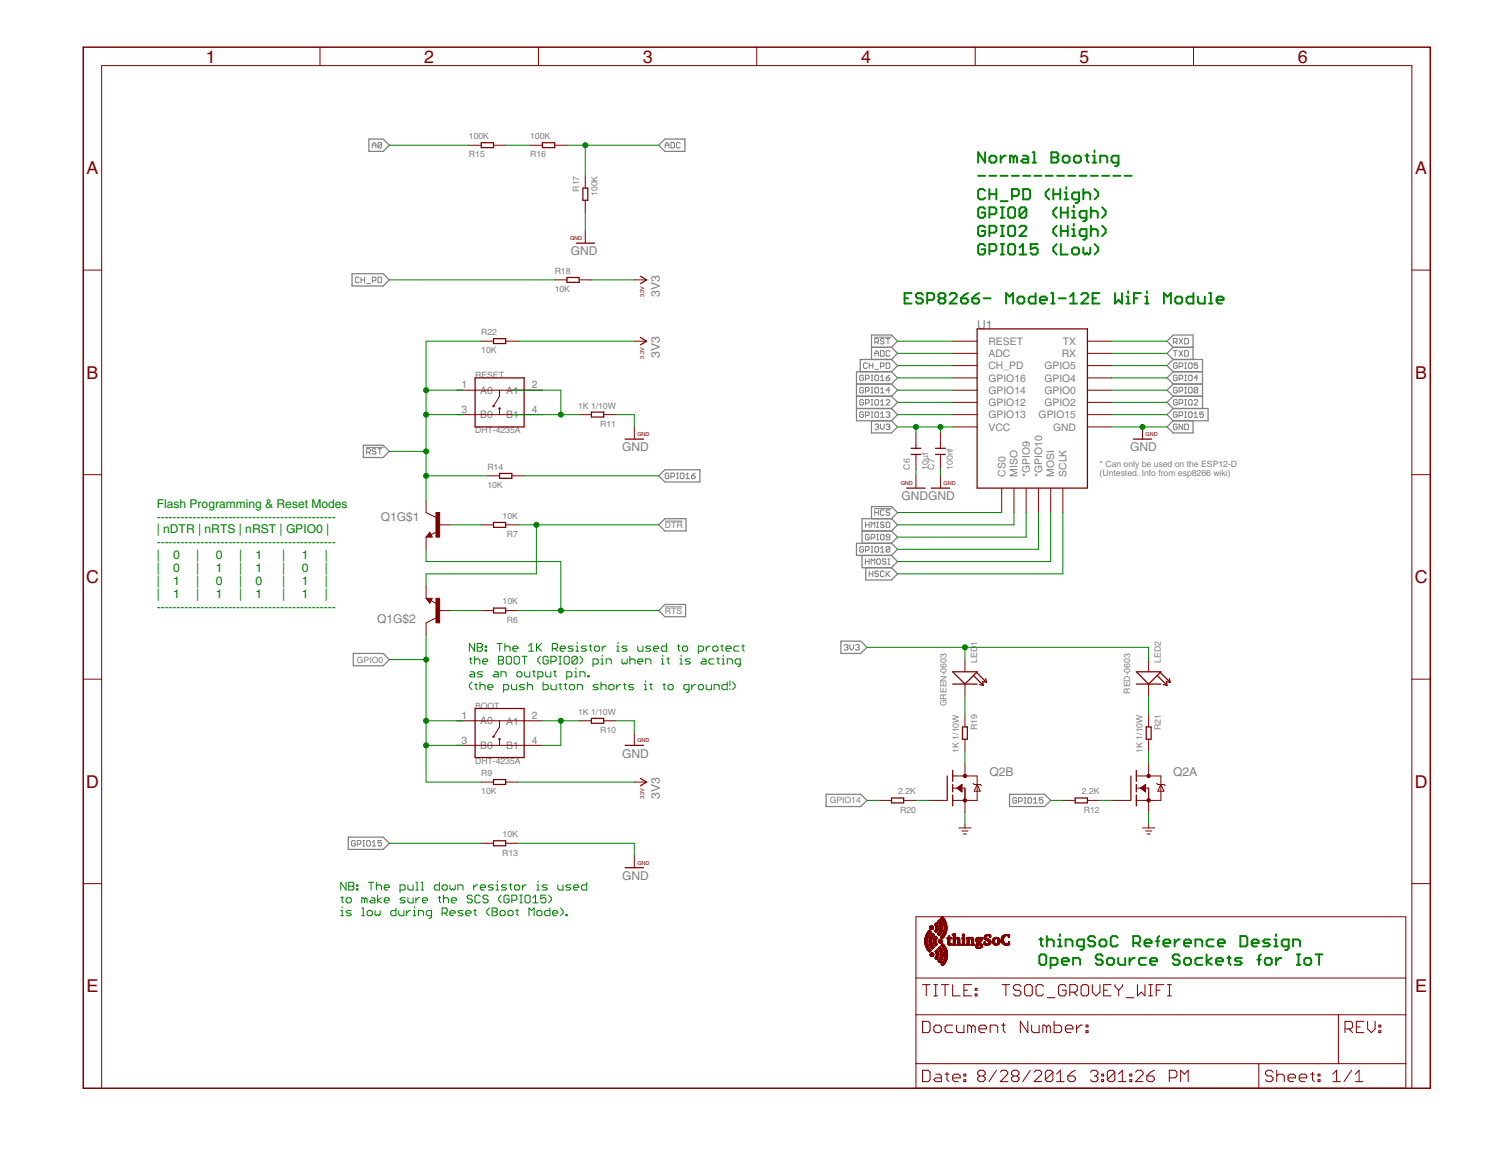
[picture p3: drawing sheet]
<svg xmlns="http://www.w3.org/2000/svg" width="279mm" height="216mm" viewBox="0 0 279 216" stroke-linecap="round" stroke-linejoin="round" font-family="sans-serif">
<defs><g id="words">
<g font-size="3.8" fill="#800000">
<text x="38.3" y="11.7">1</text>
<text x="79" y="11.7">2</text>
<text x="119.6" y="11.7">3</text>
<text x="160.3" y="11.7">4</text>
<text x="200.9" y="11.7">5</text>
<text x="241.6" y="11.7">6</text>
<text x="16.1" y="32.4">A</text>
<text x="263.4" y="32.4">A</text>
<text x="16.1" y="70.5">B</text>
<text x="263.4" y="70.5">B</text>
<text x="16" y="108.5">C</text>
<text x="263.3" y="108.5">C</text>
<text x="16" y="146.6">D</text>
<text x="263.3" y="146.6">D</text>
<text x="16.1" y="184.7">E</text>
<text x="263.4" y="184.7">E</text>
</g>
<g font-size="2.6" fill="#808080">
<text x="106.2" y="47.5">GND</text>
<text x="122.8" y="55.2" transform="rotate(-90 122.8 55.2)">3V3</text>
<text x="181.9" y="61.2">U1</text>
<text x="122.8" y="66.6" transform="rotate(-90 122.8 66.6)">3V3</text>
<text x="115.8" y="84">GND</text>
<text x="210.4" y="84">GND</text>
<text x="167.8" y="93.1">GNDGND</text>
<text x="70.9" y="97">Q1G$1</text>
<text x="70.2" y="115.9">Q1G$2</text>
<text x="115.8" y="141">GND</text>
<text x="122.8" y="148.6" transform="rotate(-90 122.8 148.6)">3V3</text>
<text x="184.2" y="144.4">Q2B</text>
<text x="218.4" y="144.4">Q2A</text>
<text x="115.8" y="163.8">GND</text>
</g>
<g font-size="2.6" fill="#008000">
<text x="29.2" y="94.5">Flash Programming &amp; Reset Modes</text>
<text x="29.2" y="96.9">---------------------------------------------</text>
<text x="29.2" y="99.3">| nDTR | nRTS | nRST | GPIO0 |</text>
<text x="29.2" y="101.7">---------------------------------------------</text>
<text x="29.2" y="104.1">|</text>
<text x="29.2" y="106.5">|</text>
<text x="32.2" y="104.1">0</text>
<text x="32.2" y="106.5">0</text>
<text x="36.5" y="104.1">|</text>
<text x="36.5" y="106.5">|</text>
<text x="40.2" y="104.1">0</text>
<text x="40.2" y="106.5">1</text>
<text x="44.5" y="104.1">|</text>
<text x="44.5" y="106.5">|</text>
<text x="47.6" y="104.1">1</text>
<text x="47.6" y="106.5">1</text>
<text x="52.5" y="104.1">|</text>
<text x="52.5" y="106.5">|</text>
<text x="56.2" y="104.1">1</text>
<text x="56.2" y="106.5">0</text>
<text x="60.5" y="104.1">|</text>
<text x="60.5" y="106.5">|</text>
<text x="29.2" y="108.9">|</text>
<text x="29.2" y="111.3">|</text>
<text x="29.2" y="113.6">---------------------------------------------</text>
<text x="32.2" y="108.9">1</text>
<text x="32.2" y="111.3">1</text>
<text x="36.5" y="108.9">|</text>
<text x="36.5" y="111.3">|</text>
<text x="40.2" y="108.9">0</text>
<text x="40.2" y="111.3">1</text>
<text x="44.5" y="108.9">|</text>
<text x="44.5" y="111.3">|</text>
<text x="47.6" y="108.9">0</text>
<text x="47.6" y="111.3">1</text>
<text x="52.5" y="108.9">|</text>
<text x="52.5" y="111.3">|</text>
<text x="56.2" y="108.9">1</text>
<text x="56.2" y="111.3">1</text>
<text x="60.5" y="108.9">|</text>
<text x="60.5" y="111.3">|</text>
</g>
<g font-size="2.2" fill="#808080">
<text x="184" y="64.2">RESET</text>
<text x="197.8" y="64.2">TX</text>
<text x="184" y="66.5">ADC</text>
<text x="184" y="68.7">CH_PD</text>
<text x="184" y="71">GPIO16</text>
<text x="194.4" y="71">GPIO4</text>
<text x="194.4" y="68.7">GPIO5</text>
<text x="197.6" y="66.5">RX</text>
<text x="85.9" y="72.3">1</text>
<text x="85.9" y="76.9">3</text>
<text x="89.4" y="73.3">A0</text>
<text x="89.4" y="77.9">B0</text>
<text x="94.2" y="73.3">A1</text>
<text x="94.2" y="77.9">B1</text>
<text x="99" y="72.3">2</text>
<text x="99" y="76.9">4</text>
<text x="184" y="73.3">GPIO14</text>
<text x="184" y="75.6">GPIO12</text>
<text x="184" y="77.9">GPIO13</text>
<text x="193.3" y="77.9">GPIO15</text>
<text x="194.4" y="75.6">GPIO2</text>
<text x="194.4" y="73.3">GPIO0</text>
<text x="184" y="80.1">VCC</text>
<text x="196" y="80.1">GND</text>
<text x="187.1" y="88.8" transform="rotate(-90 187.1 88.8)">CS0</text>
<text x="189.4" y="88.8" transform="rotate(-90 189.4 88.8)">MISO</text>
<text x="191.7" y="88.8" transform="rotate(-90 191.7 88.8)">*GPIO9</text>
<text x="194" y="88.8" transform="rotate(-90 194 88.8)">*GPIO10</text>
<text x="196.3" y="88.8" transform="rotate(-90 196.3 88.8)">MOSI</text>
<text x="198.5" y="88.8" transform="rotate(-90 198.5 88.8)">SCLK</text>
<text x="85.9" y="133.8">1</text>
<text x="89.4" y="134.8">A0</text>
<text x="94.2" y="134.8">A1</text>
<text x="99" y="133.8">2</text>
<text x="85.9" y="138.4">3</text>
<text x="89.4" y="139.4">B0</text>
<text x="94.2" y="139.4">B1</text>
<text x="99" y="138.4">4</text>
</g>
<g font-size="1.9" fill="#808080">
<text x="87.3" y="25.9">100K</text>
<text x="87.3" y="29.3">R15</text>
<text x="98.7" y="25.9">100K</text>
<text x="98.7" y="29.3">R16</text>
<text x="107.8" y="35.7" transform="rotate(-90 107.8 35.7)">R17</text>
<text x="111.2" y="36.5" transform="rotate(-90 111.2 36.5)">100K</text>
<text x="103.3" y="51">R18</text>
<text x="103.3" y="54.4">10K</text>
<text x="89.6" y="65.8">10K</text>
<text x="89.6" y="62.4">R22</text>
<text x="88.4" y="70.3">RESET</text>
<text x="107.6" y="76">1K 1/10W</text>
<text x="88.4" y="80.6">DHT-4235A</text>
<text x="111.7" y="79.5">R11</text>
<text x="90.7" y="87.4">R14</text>
<text x="169.4" y="87.4" transform="rotate(-90 169.4 87.4)">C6</text>
<text x="172.8" y="87.4" transform="rotate(-90 172.8 87.4)">10uf</text>
<text x="173.9" y="87.4" transform="rotate(-90 173.9 87.4)">C7</text>
<text x="177.3" y="87.4" transform="rotate(-90 177.3 87.4)">100nf</text>
<text x="204.7" y="86.9">* Can only be used on the ESP12-D</text>
<text x="204.7" y="88.6">(Untested. Info from esp8266 wiki)</text>
<text x="90.7" y="90.8">10K</text>
<text x="93.6" y="96.6">10K</text>
<text x="94.4" y="100">R7</text>
<text x="123.8" y="98.3">DTR</text>
<text x="93.6" y="112.5">10K</text>
<text x="94.4" y="115.9">R6</text>
<text x="123.8" y="114.2">RTS</text>
<text x="66.4" y="123.3">GPIO0</text>
<text x="181.9" y="123.4" transform="rotate(-90 181.9 123.4)">LED</text>
<text x="181.9" y="120.2" transform="rotate(-90 181.9 120.2)">1</text>
<text x="216.1" y="123.4" transform="rotate(-90 216.1 123.4)">LED2</text>
<text x="88.4" y="131.9">BOOT</text>
<text x="176.2" y="131.4" transform="rotate(-90 176.2 131.4)">GREEN-0603</text>
<text x="210.4" y="129.1" transform="rotate(-90 210.4 129.1)">RED-0603</text>
<text x="107.6" y="133">1K 1/10W</text>
<text x="111.7" y="136.4">R10</text>
<text x="181.9" y="136" transform="rotate(-90 181.9 136)">R19</text>
<text x="216.1" y="136" transform="rotate(-90 216.1 136)">R21</text>
<text x="88.4" y="142.1">DHT-4235A</text>
<text x="178.5" y="140.1" transform="rotate(-90 178.5 140.1)">1K 1/10W</text>
<text x="212.7" y="140.1" transform="rotate(-90 212.7 140.1)">1K 1/10W</text>
<text x="89.6" y="147.8">10K</text>
<text x="89.6" y="144.4">R9</text>
<text x="154.4" y="149.5">GPIO14</text>
<text x="167.2" y="147.8">2.2K</text>
<text x="201.4" y="147.8">2.2K</text>
<text x="93.6" y="155.8">10K</text>
<text x="167.6" y="151.3">R20</text>
<text x="201.7" y="151.3">R12</text>
<text x="93.5" y="159.2">R13</text>
</g>
<g font-size="1.2" fill="#800000">
<text x="106.1" y="44.7">GND</text>
<text x="119.9" y="55.3" transform="rotate(-90 119.9 55.3)">3.3V</text>
<text x="119.9" y="66.7" transform="rotate(-90 119.9 66.7)">3.3V</text>
<text x="118.6" y="81.2">GND</text>
<text x="213.2" y="81.2">GND</text>
<text x="167.7" y="90.3">GND</text>
<text x="175.6" y="90.3">GND</text>
<text x="118.6" y="138.1">GND</text>
<text x="119.9" y="148.8" transform="rotate(-90 119.9 148.8)">3.3V</text>
<text x="118.6" y="160.9">GND</text>
</g>
</g></defs>
<g fill="none" stroke="#808080" stroke-width=".23">
<path d="M68.7 25.9h2.6l1.2 1.1-1.2 1.2h-2.6zM123.8 25.9h3.7v2.3h-3.7l-1.2-1.2zM65.5 50.9h5.8l1.2 1.2-1.2 1.1h-5.8zM159.4 71.5h6.5M159.4 73.7h6.5M159.4 76h6.5M162.2 78.3v2.3h3.7l1.2-1.1-1.2-1.2M162.2 64.6h3.7M165.9 69.2h-6.5v9.1h6.5M165.9 64.6l1.2-1.1-1.2-1.1h-3.7v4.5M165.9 66.9h-5.8v2.3M165.9 64.6l1.2 1.2-1.2 1.1"/>
<path d="M165.9 66.9l1.2 1.2-1.2 1.1M165.9 69.2l1.2 1.1-1.2 1.2M165.9 71.5l1.2 1.1-1.2 1.1M165.9 73.7l1.2 1.2-1.2 1.1M165.9 76l1.2 1.2-1.2 1.1M218.4 78.3l-1.2 1.2 1.2 1.1h3.7v-2.3M218.4 76h6.5v2.3h-6.5M218.4 64.6l-1.2-1.1 1.2-1.1h3.7v4.5M218.4 64.6h3.7M218.4 64.6l-1.2 1.2 1.2 1.1M218.4 66.9h5.4v9.1M218.4 69.2h5.4"/>
<path d="M218.4 71.5h5.4M218.4 69.2l-1.2 1.1 1.2 1.2M218.4 66.9l-1.2 1.2 1.2 1.1M218.4 73.7h5.4M218.4 76l-1.2 1.2 1.2 1.1M218.4 71.5l-1.2 1.1 1.2 1.1M218.4 73.7l-1.2 1.2 1.2 1.1M67.6 82.9h3.7l1.2 1.1-1.2 1.2h-3.7zM122.6 88.6l1.2-1.2h6.5v2.3h-6.5zM122.6 97.7l1.2-1.2h3.9v2.3h-3.9zM160.5 98.8h5.4M162.2 96.5v-2.2h3.7l1.2 1.1-1.2 1.1"/>
<path d="M165.9 96.5h-5.4v4.6M165.9 96.5l1.2 1.2-1.2 1.1M165.9 98.8l1.2 1.2-1.2 1.1M122.6 113.6l1.2-1.1h3.8v2.3h-3.8zM156.5 119.3h3.7l1.2 1.2-1.2 1.1h-3.7zM160.5 103.4v2.3h5.4M161.2 105.7v2.2h4.7l1.2-1.1-1.2-1.1M165.9 101.1h-6.5v2.3h6.5M165.9 103.4l1.2 1.1-1.2 1.2M165.9 101.1l1.2 1.1-1.2 1.2M65.8 121.6h5.5l1.2 1.2-1.2 1.1h-5.5zM64.8 155.8h6.5l1.2 1.2-1.2 1.1h-6.5z"/>
<path d="M153.8 147.8h6.4l1.2 1.2-1.2 1.1h-6.4zM187.9 147.8h6.5l1.2 1.2-1.2 1.1h-6.5z"/>
</g>
<g fill="none" stroke="#808080" stroke-width=".19">
<path d="M69.3 27h.7M69.3 27.5v-.6l.3-.4 .4 .4v.6M71 26.7v.7l-.1 .1h-.4l-.1-.1M71 26.7l-.1-.2h-.4l-.1 .2v.7M71 26.7l-.6 .7M123.8 27.5v-.6l.4-.4 .3 .4v.6M123.8 27h.7M124.9 26.5h.5l.2 .2v.7l-.2 .1h-.5zM126.6 26.7l-.2-.2h-.3l-.2 .2v.7l.2 .1h.3l.2-.1M66.8 51.8l-.1-.2h-.4l-.2 .2v.6l.2 .2h.4l.1-.2M67.2 51.6v1M67.2 52.1h.7"/>
<path d="M67.9 51.6v1M68.2 52.8h.7M69.3 52.3h.5l.2-.2v-.3l-.2-.2h-.5v1M70.4 51.6h.5l.1 .2v.6l-.1 .2h-.5zM160.7 76.8l-.1-.1h-.4l-.2 .1v.7l.2 .2h.4l.1-.2v-.3h-.3M160.7 70l-.1-.2h-.4l-.2 .2v.7l.2 .1h.4l.1-.1v-.4h-.3M160.7 72.3l-.1-.2h-.4l-.2 .2v.7l.2 .1h.4l.1-.1v-.4h-.3M160.7 74.5l-.1-.1h-.4l-.2 .1v.7l.2 .2h.4l.1-.2v-.3h-.3M161.1 70.5h.5l.2-.2v-.3l-.2-.2h-.5v1M161.1 72.8h.5l.2-.2v-.3l-.2-.2h-.5v1M161.1 75.1h.5l.2-.2v-.4l-.2-.1h-.5v1M161.1 77.3h.5l.2-.1v-.4l-.2-.1h-.5v1"/>
<path d="M161.4 67.7l-.1-.2h-.4l-.2 .2v.7l.2 .2h.4l.1-.2M161.8 67.5v1.1M161.8 68.1h.7M162.2 69.8h.3M162.2 70.8h.3M162.2 72.1h.3M162.2 73.1h.3M162.2 74.4h.3M162.2 75.4h.3M162.2 76.7h.3M162.2 77.7h.3M162.3 69.8v1"/>
<path d="M162.3 72.1v1M162.3 74.4v1M162.3 76.7v1M162.5 67.5v1.1M162.8 62.8h3.1M162.9 79.1l.1-.2h.4l.1 .2-.1 .4M162.9 63.7h.5l.1-.2v-.3l-.1-.2h-.5v1M162.9 66.3v-.7l.3-.3 .3 .3v.7M162.9 70l.1-.2h.4l.1 .2v.7l-.1 .1h-.4l-.1-.1zM162.9 72.3l.1-.2h.4l.1 .2v.7l-.1 .1h-.4l-.1-.1zM162.9 74.5l.1-.1h.4l.1 .1v.7l-.1 .2h-.4l-.1-.2zM162.9 76.8l.1-.1h.4l.1 .1v.7l-.1 .2h-.4l-.1-.2z"/>
<path d="M162.9 65.8h.6M162.9 68.7h.6M163.2 79.5h.2M163.2 63.7l.3 .3M163.4 79.5l.1 .1-.1 .4h-.4l-.1-.2M163.9 65.3h.5l.2 .1v.7l-.2 .2h-.5zM163.9 68.2h.5l.2-.1v-.4l-.2-.2h-.5v1.1M163.9 78.9v.7l.3 .4 .4-.4v-.7M163.9 70.8h.7M163.9 70.2l.3-.4v1M163.9 72.4l.3-.3v1M163.9 74.7l.3-.3v1"/>
<path d="M163.9 77l.3-.3v1M163.9 73.1h.7M163.9 75.4h.7M163.9 77.7h.7M164.6 63.2l-.2-.2h-.3l-.2 .2 .2 .3h.3l.2 .2-.2 .3h-.3l-.2-.2M165 79.1l.1-.2h.4l.1 .2-.1 .4M165 67.5h.5l.1 .2v.7l-.1 .2h-.5zM165 70.3h.5l.1 .4-.1 .1h-.4l-.1-.1zM165 74.5l.1-.1h.4l.1 .1v.2l-.6 .7h.6M165 76.8l.1-.1h.4l.1 .1-.1 .4M165 63h.6M165.3 79.5h.2"/>
<path d="M165.3 63v1M165.3 77.2h.2M165.5 79.5l.1 .1-.1 .4h-.4l-.1-.2M165.5 77.2l.1 .1-.1 .4h-.4l-.1-.2M165.6 65.4l-.1-.1h-.4l-.1 .1v.7l.1 .2h.4l.1-.2M165.6 69.8l-.6 .5M165.6 72.6h-.6l.5-.5v1M218.4 63.7h.5l.2-.2v-.3l-.2-.2h-.5v1M218.4 65.3h.7M218.8 63.7l.3 .3M218.8 65.3v1M219.1 79.1l-.2-.2h-.3l-.2 .2v.7l.2 .2h.3l.2-.2v-.3h-.3"/>
<path d="M219.1 67.7l-.2-.2h-.3l-.2 .2v.7l.2 .2h.3l.2-.2v-.3h-.3M219.1 70l-.2-.2h-.3l-.2 .2v.7l.2 .1h.3l.2-.1v-.4h-.3M219.1 72.3l-.2-.2h-.3l-.2 .2v.7l.2 .1h.3l.2-.1v-.4h-.3M219.1 74.5l-.2-.1h-.3l-.2 .1v.7l.2 .2h.3l.2-.2v-.3h-.3M219.1 76.8l-.2-.1h-.3l-.2 .1v.7l.2 .2h.3l.2-.2v-.3h-.3M219.5 68.2h.5l.2-.1v-.4l-.2-.2h-.5v1.1M219.5 70.5h.5l.2-.2v-.3l-.2-.2h-.5v1M219.5 72.8h.5l.2-.2v-.3l-.2-.2h-.5v1M219.5 75.1h.5l.2-.2v-.4l-.2-.1h-.5v1M219.5 77.3h.5l.2-.1v-.4l-.2-.1h-.5v1M219.5 63l.7 1M219.5 65.3l.7 1"/>
<path d="M220.2 78.9v1.1l-.7-1.1v1.1M220.2 63l-.7 1M220.2 65.3l-.7 1M220.5 78.9h.5l.2 .2v.7l-.2 .2h-.5zM220.5 63h.5l.2 .2v.6l-.2 .2h-.5zM220.5 65.3h.5l.2 .1v.7l-.2 .2h-.5zM220.5 67.5h.4M220.5 68.6h.4M220.5 69.8h.4M220.5 70.8h.4M220.5 72.1h.4M220.5 73.1h.4"/>
<path d="M220.5 74.4h.4M220.5 75.4h.4M220.5 76.7h.4M220.5 77.7h.4M220.7 67.5v1.1M220.7 69.8v1M220.7 72.1v1M220.7 74.4v1M220.7 76.7v1M221.2 67.7l.2-.2h.3l.2 .2v.7l-.2 .2h-.3l-.2-.2zM221.2 70l.2-.2h.3l.2 .2v.7l-.2 .1h-.3l-.2-.1zM221.2 72.3l.2-.2h.3l.2 .2v.7l-.2 .1h-.3l-.2-.1z"/>
<path d="M221.2 74.5l.2-.1h.3l.2 .1v.7l-.2 .2h-.3l-.2-.2zM221.2 76.8l.2-.1h.3l.2 .1v.7l-.2 .2h-.3l-.2-.2zM222.3 74.5l.1-.1h.4l.1 .1v.2l-.6 .7h.6M222.3 77.7h.6M222.3 77l.3-.3v1M222.9 67.5h-.6v.6l.5-.2 .1 .2v.3l-.1 .2h-.4l-.1-.2M222.9 70.3h-.6l.5-.5v1M222.9 72.3l-.1-.2h-.4l-.1 .2v.7M222.9 72.3v.7l-.1 .1h-.4l-.1-.1M222.9 72.3l-.6 .7M224 76.7h-.7v.5l.5-.2 .2 .2v.3l-.2 .2h-.3l-.2-.2M68.2 83.3h3.1"/>
<path d="M68.2 84.2h.6l.1-.2v-.3l-.1-.2h-.6v1M68.6 84.2l.3 .3M70 83.7l-.2-.2h-.3l-.2 .2 .2 .3h.3l.2 .2-.2 .3h-.3l-.2-.2M70.4 83.5h.6M70.7 83.5v1M123.8 97h3.3M124.5 88.2l-.2-.1h-.3l-.2 .1v.7l.2 .2h.3l.2-.2v-.3h-.3M124.9 88.7h.5l.2-.1v-.4l-.2-.1h-.5v1M125.9 88.1h.4M125.9 89.1h.4M126.1 88.1v1M126.8 88.1h.3l.2 .1v.7l-.2 .2h-.3l-.2-.2v-.7z"/>
<path d="M127.7 89.1h.7M127.7 88.4l.3-.3v1M128.7 88.6h.5l.2 .3-.2 .2h-.3l-.2-.2zM129.4 88.1l-.7 .5M161.1 97.2v1M161.1 97.7h.7M161.8 99.6l-.2-.1h-.3l-.2 .1v.7l.2 .2h.3l.2-.2v-.3h-.4M161.8 97.2v1M162.2 98.2v-1l.3 .3 .3-.3v1M162.8 94.7h3.1M162.9 94.9v1M162.9 95.4h.6"/>
<path d="M163.2 98.2h.3M163.2 97.2h.3M163.2 99.5h.3M163.4 97.2v1M163.4 99.5v1M163.5 94.9v1M164.1 99.5h.3l.2 .1v.7l-.2 .2h-.3l-.2-.2v-.7zM164.6 95.1l-.2-.2h-.3l-.2 .2v.7l.2 .1h.3l.2-.1M164.6 97.3l-.2-.1h-.3l-.2 .1 .2 .4h.3l.2 .2-.2 .3h-.3l-.2-.2M165 97.3l.1-.1h.4l.1 .1v.7l-.1 .2h-.4l-.1-.2zM165.6 95.1l-.1-.2h-.4l-.1 .2 .1 .3h.4l.1 .2-.1 .3h-.4l-.1-.1M165.6 100h-.5l-.1-.2 .1-.3h.4l.1 .1v.7l-.1 .2h-.4l-.1-.2"/>
<path d="M123.8 112.9h3.2M158.2 120v.6l.3 .4 .4-.4v-.6M160.7 101.9l-.1-.2h-.4l-.2 .2v.7l.2 .2h.4l.1-.2v-.4h-.3M161.1 102.4h.5l.2-.2v-.3l-.2-.2h-.5v1.1M161.1 104v1M161.1 104.5h.7M161.8 104v1M161.8 106.3v1M161.8 106.8h.7M162.2 100.1h.5l.1-.1v-.4l-.1-.1h-.5v1M162.2 105v-1l.3 .4 .3-.4v1M162.2 101.7h.3"/>
<path d="M162.2 102.8h.3M162.3 101.7v1.1M162.5 106.3v1M162.9 101.9l.1-.2h.4l.1 .2v.7l-.1 .2h-.4l-.1-.2zM163.2 100.5h.3M163.4 104h.3l.2 .2v.7l-.2 .1h-.3l-.2-.1v-.7zM163.5 106.5l-.1-.2h-.4l-.1 .2 .1 .3h.4l.1 .2-.1 .3h-.4l-.1-.2M163.9 102.1l.3-.4v1.1M163.9 102.8h.7M164.6 106.5l-.2-.2h-.3l-.2 .2v.6l.2 .2h.3l.2-.2M164.9 104.2l-.1-.2h-.4l-.1 .2 .1 .3h.4l.1 .2-.1 .3h-.4l-.1-.1M165 106.3v1"/>
<path d="M165.1 106.8l.5 .5M165.3 104h.3M165.3 105h.3M165.5 104v1M165.6 101.9v.7l-.1 .2h-.4l-.1-.2M165.6 101.9l-.1-.2h-.4l-.1 .2v.7M165.6 106.3l-.6 .7M165.6 101.9l-.6 .7M157.1 120.1l.2-.1h.4l.1 .1-.1 .4M157.5 120.5h.2M157.7 120.5l.1 .1-.1 .4h-.4l-.2-.2M159.2 120.1l.2-.1h.4l.1 .1-.1 .4"/>
<path d="M159.6 120.5h.2M159.8 120.5l.1 .1-.1 .4h-.4l-.2-.2M66.1 156.6l-.1-.2h-.4l-.2 .2v.7l.2 .2h.4l.1-.2v-.3h-.3M66.5 157.1h.5l.2-.1v-.4l-.2-.2h-.5v1.1M67.5 156.4h.4M67.5 157.5h.4M67.7 156.4v1.1M68.4 156.4h.4l.1 .2v.7l-.1 .2h-.4l-.2-.2v-.7zM69.3 157.5h.7M69.3 156.8l.3-.4v1.1M71 156.4h-.6v.6l.3-.2 .3 .2v.3l-.1 .2h-.4l-.1-.2M189.2 148.6l-.1-.1h-.4l-.2 .1v.7l.2 .2h.4l.1-.2v-.3h-.3"/>
<path d="M189.6 149.1h.5l.2-.1v-.4l-.2-.1h-.5v1M190.6 148.5h.4M190.6 149.5h.4M190.8 148.5v1M191.5 148.5h.4l.1 .1v.7l-.1 .2h-.4l-.2-.2v-.7zM192.4 149.5h.7M192.4 148.8l.3-.3v1M194.1 148.5h-.7v.5l.6-.2 .1 .2v.3l-.1 .2h-.4l-.2-.2"/>
</g>
<g fill="none" stroke="#800000" stroke-width=".23">
<path d="M89.6 26.6h2.3v.9h-2.3zM101 26.6h2.3v.9h-2.3zM108.5 35h.9v2.3h-.9zM105.5 51.6h2.3v1h-2.3zM107.3 45.3h3.4M119.2 51.4l1.2 .7-1.2 .7M88.4 70.3h9.2v9.2h-9.2zM91.9 63h2.2v.9h-2.2zM110.1 76.7h2.3v.9h-2.3zM119.2 62.8l1.2 .7-1.2 .7M181.9 61.2h20.5v29.6h-20.5zM80 99.5l-.1 .2h.3l-.2-.4-.5 .5h.7"/>
<path d="M91.9 97.2h2.2v.9h-2.2zM93 88.1h2.3v.9h-2.3zM116.4 81.7h3.4M168.8 90.8h3.4M169.6 84.6h1.8M169.6 83.4h1.8M173.4 90.8h3.4M174.1 84.6h1.9M174.1 83.4h1.9M211 81.7h3.4M80.2 111.5h-.7l.5 .6 .2-.5h-.3l.1 .2M91.9 113.2h2.2v.9h-2.2z"/>
<path d="M88.4 131.9h9.2v9.1h-9.2zM110.1 133.7h2.3v.9h-2.3zM116.4 138.7h3.4M177.3 125h4.6l-2.3 2.3zM177.3 127.3h4.6M179.2 135.3h.9v2.3h-.9zM181.2 125.7l1.8 1.9M181.8 125.2l1.8 1.8M182.4 127.4l.6 .2M183.5 126.3l.1 .7M183.6 127l-.7-.1 .1 .7M211.5 127.3h4.6"/>
<path d="M213.4 135.3h.9v2.3h-.9zM215.4 125.7l1.8 1.9M216 125.2l.1-.2h-4.6l2.3 2.3 1.6-1.6M216 125.2l-.6 .5M216 125.2l1.8 1.8M216.5 127.4l.7 .2M217.7 126.3l.1 .7M217.8 127l-.7-.1 .1 .7M91.9 145.1h2.2v.9h-2.2zM91.9 156.5h2.2v.9h-2.2zM119.2 144.9l1.2 .7-1.2 .6M165.9 148.5h2.3v.9h-2.3z"/>
<path d="M176.3 144.4v4.6M177.3 143.4v2M177.3 146v1.4M177.3 148v2M200.1 148.5h2.3v.9h-2.3zM210.5 144.4v4.6M211.5 143.4v2M211.5 146v1.4M211.5 148v2M116.4 161.5h3.4"/>
</g>
<g fill="none" stroke="#800000" stroke-width=".19">
<path d="M59.6 8.8v3.4M100.2 8.8v3.4M140.9 8.8v3.4M181.5 8.8v3.4M222.2 8.8v3.4M87.3 27h2.3M91.9 27h2.2M98.7 27h2.3M103.3 27h2.2M108.9 32.7v2.3M108.9 37.3v2.3M15.5 50.3h3.4"/>
<path d="M103.3 52.1h2.2M107.8 52.1h2.3M108.9 43v2.3M118.1 52.1h2.3M262.8 50.3h3.4M85 72.6h16M85 77.2h16M89.6 63.5h2.3M93 72.6v1.1l-1.1 1.9M93 76v1.2M94.1 63.5h2.3M107.8 77.2h2.3"/>
<path d="M112.4 77.2h2.3M118.1 63.5h2.3M118.1 79.5v2.2M177.3 63.5h4.6M177.3 65.8h4.6M177.3 68.1h4.6M177.3 70.3h4.6M177.3 72.6h4.6M177.3 74.9h4.6M177.3 77.2h4.6M177.3 79.5h4.6M202.4 63.5h4.6"/>
<path d="M202.4 65.8h4.6M202.4 68.1h4.6M202.4 70.3h4.6M202.4 72.6h4.6M202.4 74.9h4.6M202.4 77.2h4.6M202.4 79.5h4.6M212.7 79.5v2.2M15.5 88.3h3.4M79.3 93.1v2.3l1.9 .9M79.3 100v2.2M80 99.1l.5 .9h-1.2z"/>
<path d="M81.3 99l-1.1 .5M81.6 97.7h2.3M89.6 97.7h2.3M90.7 88.6h2.3M94.1 97.7h2.3M95.3 88.6h2.3M170.5 80.6v2.8M170.5 84.6v2.8M170.5 88.6v2.2M175 80.6v2.8M175 84.6v2.8M175 88.6v2.2"/>
<path d="M186.5 90.8v4.6M188.7 90.8v4.6M191 90.8v4.6M193.3 90.8v4.6M195.6 90.8v4.6M197.8 90.8v4.6M262.8 88.3h3.4M79.3 109.1v2.3M79.3 111.4h1.2l-.5 .9zM80.2 111.8l1.1 .6M81.2 115l-1.9 .9v2.3M81.6 113.6h2.3"/>
<path d="M89.6 113.6h2.3M94.1 113.6h2.3M15.5 126.4h3.4M85 134.2h16M85 138.7h16M93 134.2v1.1l-1.1 1.8M93 137.6v1.1M107.8 134.2h2.3M112.4 134.2h2.3M118.1 136.4v2.3M179.6 122.8v2.2M179.6 127.3v2.3"/>
<path d="M179.6 133v2.3M179.6 137.6v2.2M213.8 122.8v2.2M213.8 127.3v2.3M213.8 133v2.3M213.8 137.6v2.2M262.8 126.4h3.4M89.6 157h2.3M89.6 145.6h2.3M94.1 157h2.3M94.1 145.6h2.3M118.1 159.2v2.3"/>
<path d="M118.1 145.6h2.3M163.7 149h2.2M168.2 149h2.3M172.8 149h3.4M177.3 146.7h2.3v4.6M177.3 144.4h4.6v4.6h-4.6M178.2 146.7h.8M178.2 146.6h.8M178.4 146.9h.6M178.4 146.5h.6M178.5 154.1h2.3M178.5 147h.5"/>
<path d="M178.5 146.4h.5M178.6 147.1h.4M178.6 146.3h.4M178.8 147.2h.2M178.8 146.2h.2M178.9 147.3h.1M178.9 146.1h.1M179 154.7h1.2M179 146l-.9 .7 .9 .7M179 146v1.4M179 147.4h.1M179 146h.1"/>
<path d="M179.3 155.2h.6M179.6 142.1v2.3M179.6 153.5v.6M181.1 145.8l.2 .2h1.2l.2 .2M181.9 146l.6 1.3h-1.2zM197.8 149h2.3M202.4 149h2.3M207 149h3.4M211.5 144.4h4.6v4.6h-4.6M211.5 146.7h2.3v4.6M212.4 146.7h.8M212.4 146.6h.8"/>
<path d="M212.5 146.9h.7M212.5 146.5h.7M212.7 154.1h2.2M212.7 147h.5M212.7 146.4h.5M212.8 147.1h.4M212.8 146.3h.4M213 147.2h.2M213 146.2h.2M213.1 146.1h.1M213.1 147.3h.1M213.2 154.7h1.2"/>
<path d="M213.2 147.4h.1M213.2 146h.1M213.2 146l-.9 .7 .9 .7M213.2 146v1.4M213.5 155.2h.6M213.8 142.1v2.3M213.8 153.5v.6M215.3 145.8l.2 .2h1.2l.2 .2M216.1 146l.6 1.3h-1.2zM15.5 164.5h3.4M170.5 170.6h91.2v31.9h-91.2zM262.8 164.5h3.4"/>
<path d="M170.5 188.9h91.2M170.5 198h91.2M170.5 182h91.2M171.7 190.1h1.1l.3 .3v1.4l-.3 .4h-1.1zM171.7 199.2h1.1l.3 .4v1.4l-.3 .3h-1.1zM171.7 183.3h1.4M172.4 183.3v2.1M173.8 191.1l.4-.3h.7l.3 .3v.7l-.3 .4h-.7l-.4-.4zM173.8 183.3h.7M173.8 185.4h.7M174.2 199.9h.7l.3 .4v1h-1l-.4-.3 .4-.4h1M174.2 183.3v2.1"/>
<path d="M175.2 183.3h1.4M175.9 199.9h.7M175.9 183.3v2.1M176.3 199.6v1.4l.3 .3M177.3 183.3v2.1h1.4M177.3 190.8h-1l-.4 .3v.7l.4 .4h1M178 190.8v1l.4 .4h1v-1.4M179.4 199.9h.4v.4h-.4zM179.4 184.3h.7M180.8 183.3h-1.4v2.1h1.4M180.8 191.1l-.3-.3h-.4v1.4M180.8 191.1l.4-.3 .3 .3v1.1"/>
<path d="M180.8 191.1v1.1M181.5 185h.4v.4h-.4zM181.5 184h.4v.3h-.4zM182.2 191.5h1.4v-.4l-.3-.3h-.7l-.4 .3v.7l.4 .4h.7M184.3 192.2v-1.4h1.1l.3 .3v1.1M185.5 199.2l-1.4 2.1M186.2 199.6l.3-.4h.7l.4 .4v.3l-1.4 1.4h1.4M186.4 190.8h.7M186.5 183.3h1.4M186.8 190.4v1.4l.3 .4M187.2 183.3v2.1M190 183.6l-.3-.3h-.7l-.4 .3v.4l.4 .3h.7l.3 .4v.3l-.3 .4h-.7l-.4-.4"/>
<path d="M190.7 183.6l.4-.3h.7l.4 .3v1.4l-.4 .4h-.7l-.4-.4zM191.3 190.1v2.1l-1.4-2.1v2.1M191.8 199.2l-1.4 2.1M192 190.8v1l.4 .4h1v-1.4M192.5 199.6l.3-.4h.7l.4 .4v.3l-1.4 1.4h1.4M194.2 183.6l-.3-.3h-.7l-.4 .3v1.4l.4 .4h.7l.3-.4M194.8 191.1l-.3-.3h-.4v1.4M194.8 191.1v1.1M194.8 191.1l.4-.3 .3 .3v1.1M194.9 185.7h1.4M196 199.6v1.4l-.4 .3h-.7l-.3-.3M196 199.6l-.4-.4h-.7l-.3 .4v1.4"/>
<path d="M196 199.6l-1.4 1.4M196.2 190.1v2.1h1.1l.3-.4v-.7l-.3-.3h-1.1M196.7 199.9l.7-.7v2.1M198.3 191.5h1.4v-.4l-.3-.3h-.7l-.4 .3v.7l.4 .4h.7M198.4 183.6l-.3-.3h-.7l-.4 .3v1.4l.4 .4h.7l.3-.4v-.7h-.7M199.1 184.7h1.1l.3-.4v-.7l-.3-.3h-1.1v2.1M199.8 184.7l.7 .7M200.2 199.2l-.7 .4-.7 .7M200.4 190.8v1.4M201.2 183.6l.4-.3h.7l.3 .3v1.4l-.3 .4h-.7l-.4-.4zM201.5 190.8h-.4l-.7 .7M202.2 191.8h.3v.4h-.3z"/>
<path d="M202.2 190.8h.3v.3h-.3zM203 199.6l.3-.4h.7l.4 .4v.3l-.4 .4M203.3 183.3v1.4l.7 .7 .7-.7v-1.4M205.1 199.9h.3v.4h-.3zM205.4 184.3h.7M206.8 183.3h-1.4v2.1h1.4M207.5 199.6v1.4l-.3 .3h-.7l-.4-.3M207.5 199.6l-.3-.4h-.7l-.4 .4v1.4M207.5 199.6l-1.4 1.4M207.5 183.3v.3l.7 .7M208.2 199.9l.7-.7v2.1M208.2 184.3v1.1"/>
<path d="M208.9 183.3v.3l-.7 .7M209.6 185.7h1.4M210.3 199.9h.4v.4h-.4zM211.4 199.6l.3-.4h.7l.4 .4v.3l-1.4 1.4h1.4M211.7 183.3v2.1l.7-.7 .7 .7v-2.1M213.8 183.3h.7M213.8 185.4h.7M214.2 183.3v2.1M214.9 199.2l-.7 .4-.7 .7M215.2 184.3h.7M216.6 183.3h-1.4v2.1M217.3 183.3h.7"/>
<path d="M217.3 185.4h.7M217.7 183.3v2.1M234.3 198v4.5M237 199.6l-.4-.4h-.7l-.3 .4v.3l.3 .4h.7l.4 .3v.4l-.4 .3h-.7l-.3-.3M237.7 199.2v2.1M243.9 199.9h.7M244.3 199.6v1.4l.3 .3M245.3 199.9h.4v.4h-.4zM248.1 199.9l.7-.7v2.1M249.1 188.9v9.1M250.4 191.5h1l.4-.4v-.7l-.4-.3h-1v2.1M251.1 191.5l.7 .7"/>
<path d="M251.6 199.2l-1.4 2.1M252.3 199.9l.7-.7v2.1M252.5 191.1h.7M253.9 190.1h-1.4v2.1h1.4M254.6 190.1v1.4l.7 .7 .7-.7v-1.4M256.7 191.8h.3v.4h-.3zM256.7 190.8h.3v.3h-.3zM18.9 202.5v-190.3h243.9v190.3M177.3 200.6h1.4v-.3l-.3-.4h-.7l-.4 .4v.7l.4 .3h.7M179.4 201h.4v.3h-.4zM182.3 200.3l-.3 .3v.4l.3 .3h.7l.4-.3v-.4l-.4-.3M182.3 200.3l-.3-.4v-.3l.3-.4h.7l.4 .4v.3l-.4 .4"/>
<path d="M182.3 200.3h.7M188.6 200.3l-.3 .3v.4l.3 .3h.7l.4-.3v-.4l-.4-.3M188.6 200.3l-.3-.4v-.3l.3-.4h.7l.4 .4v.3l-.4 .4M188.6 200.3h.7M196.7 201.3h1.4M198.8 200.3h1l.4 .3v.4l-.4 .3h-.7l-.3-.3zM203.7 200.3h.3M204 200.3l.4 .3v.4l-.4 .3h-.7l-.3-.3M205.1 201h.3v.3h-.3zM208.2 201.3h1.4M210.3 201h.4v.3h-.4zM213.5 200.3h1l.4 .3v.4l-.4 .3h-.7l-.3-.3z"/>
<path d="M217.7 200.6h1l.4-.3v-.7l-.4-.4h-1v2.1M219.8 201.3v-2.1l.7 .7 .7-.7v2.1M237.7 200.3l.3-.4h.7l.4 .4v1M239.8 200.6h1.4v-.3l-.4-.4h-.7l-.3 .4v.7l.3 .3h.7M241.9 200.6h1.3v-.3l-.3-.4h-.7l-.3 .4v.7l.3 .3h.7M245.3 201h.4v.3h-.4zM248.1 201.3h1.4M252.3 201.3h1.4"/>
</g>
<g fill="#800000" stroke="#800000" stroke-width=".19">
<path d="M81.2 95.4h.6v4.6h-.6z"/>
<path d="M81.2 111.4h.6v4.5h-.6z"/>
<path d="M175.4 179.7h.2z"/>
<path d="M175.4 179.6l.2 .1z"/>
<path d="M175.3 179.6h.3z"/>
<path d="M175.3 179.6h.4z"/>
<path d="M175.3 179.5l.4 .1z"/>
<path d="M175.3 179.5h.4z"/>
<path d="M175.2 179.5h.5z"/>
<path d="M175.2 179.4l.6 .1z"/>
<path d="M175.2 179.4h.6z"/>
<path d="M175.2 179.3l.6 .1z"/>
<path d="M175.2 179.3l.7 .1z"/>
<path d="M175.2 179.3h.7z"/>
<path d="M175.3 179.3h.6z"/>
<path d="M175.3 179.2l.6 .1z"/>
<path d="M175.3 179.2h.6z"/>
<path d="M175.3 179.2h.7z"/>
<path d="M175.4 179.2h.6z"/>
<path d="M175.3 179.1l.7 .1z"/>
<path d="M174.9 179.1l.1 .1z"/>
<path d="M175.4 179.1l.6 .1z"/>
<path d="M174.8 179.1h.2z"/>
<path d="M175.4 179.1h.6z"/>
<path d="M174.8 179l.2 .1z"/>
<path d="M175.4 179l.6 .1z"/>
<path d="M174.8 179l.3 .1z"/>
<path d="M175.5 179l.5 .1z"/>
<path d="M174.7 179h.4z"/>
<path d="M175.5 179h.5z"/>
<path d="M174.7 178.9l.4 .1z"/>
<path d="M175.5 178.9l.6 .1z"/>
<path d="M174.6 178.9h.6z"/>
<path d="M175.5 178.9h.6z"/>
<path d="M175.6 178.9h.5z"/>
<path d="M174.6 178.8l.6 .1z"/>
<path d="M175.6 178.8l.5 .1z"/>
<path d="M174.6 178.8h.6z"/>
<path d="M175.6 178.8h.5z"/>
<path d="M174.6 178.8h.7z"/>
<path d="M175.6 178.8h.6z"/>
<path d="M174.7 178.8h.6z"/>
<path d="M174.7 178.7l.6 .1z"/>
<path d="M175.6 178.7l.6 .1z"/>
<path d="M174.7 178.7h.6z"/>
<path d="M175.6 178.7h.6z"/>
<path d="M175.7 178.7h.5z"/>
<path d="M174.8 178.6l.5 .1z"/>
<path d="M175.7 178.6l.5 .1z"/>
<path d="M174.8 178.6h.5z"/>
<path d="M175.7 178.6h.5z"/>
<path d="M174.3 178.5l.1 .1z"/>
<path d="M174.8 178.5l.6 .1z"/>
<path d="M175.7 178.5l.6 .1z"/>
<path d="M174.9 178.5l.5 .1z"/>
<path d="M174.2 178.5h.3z"/>
<path d="M174.8 178.5h.6z"/>
<path d="M175.7 178.5h.6z"/>
<path d="M174.9 178.5h.5z"/>
<path d="M174.2 178.4l.3 .1z"/>
<path d="M174.9 178.4l.5 .1z"/>
<path d="M175.8 178.4l.5 .1z"/>
<path d="M174.1 178.4h.4z"/>
<path d="M174.9 178.4h.5z"/>
<path d="M175.8 178.4h.5z"/>
<path d="M174.1 178.4h.5z"/>
<path d="M174.1 178.3l.5 .1z"/>
<path d="M174.9 178.3l.6 .1z"/>
<path d="M175.8 178.3l.5 .1z"/>
<path d="M174.1 178.3h.5z"/>
<path d="M174.9 178.3h.6z"/>
<path d="M175.8 178.3h.5z"/>
<path d="M174.1 178.2l.5 .1z"/>
<path d="M175 178.2l.5 .1z"/>
<path d="M175.8 178.2l.5 .1z"/>
<path d="M174.1 178.2h.5z"/>
<path d="M175 178.2h.5z"/>
<path d="M175.8 178.2h.5z"/>
<path d="M174.1 178.2h.6z"/>
<path d="M174.1 178.1l.6 .1z"/>
<path d="M175 178.1l.5 .1z"/>
<path d="M175.9 178.1l.4 .1z"/>
<path d="M174.2 178.1h.5z"/>
<path d="M175 178.1h.5z"/>
<path d="M175.8 178.1h.5z"/>
<path d="M174.2 178l.5 .1z"/>
<path d="M175 178l.5 .1z"/>
<path d="M175.9 178l.5 .1z"/>
<path d="M173.4 178l.2 .1z"/>
<path d="M173.3 178h.3z"/>
<path d="M174.2 178h.5z"/>
<path d="M175 178h.5z"/>
<path d="M175.9 178h.5z"/>
<path d="M173.3 178h.4z"/>
<path d="M173.2 177.9l.5 .1z"/>
<path d="M174.2 177.9l.5 .1z"/>
<path d="M175 177.9l.5 .1z"/>
<path d="M175.9 177.9l.5 .1z"/>
<path d="M175 177.9l.6 .1z"/>
<path d="M173.2 177.9h.6z"/>
<path d="M174.3 177.9h.4z"/>
<path d="M175 177.9h.6z"/>
<path d="M175.9 177.9h.5z"/>
<path d="M175.1 177.9h.4z"/>
<path d="M174.3 177.9h.5z"/>
<path d="M173.1 177.8l.7 .1z"/>
<path d="M174.3 177.8l.5 .1z"/>
<path d="M175.1 177.8l.5 .1z"/>
<path d="M175.9 177.8l.5 .1z"/>
<path d="M173.1 177.8h.7z"/>
<path d="M174.3 177.8h.5z"/>
<path d="M175.1 177.8h.5z"/>
<path d="M175.9 177.8h.5z"/>
<path d="M173.1 177.7l.7 .1z"/>
<path d="M174.3 177.7l.5 .1z"/>
<path d="M175.1 177.7l.5 .1z"/>
<path d="M175.9 177.7l.5 .1z"/>
<path d="M173.1 177.7h.7z"/>
<path d="M174.3 177.7h.5z"/>
<path d="M175.1 177.7h.5z"/>
<path d="M175.9 177.7h.5z"/>
<path d="M173.1 177.7h.8z"/>
<path d="M173.1 177.6l.7 .1z"/>
<path d="M174.3 177.6l.5 .1z"/>
<path d="M175.1 177.6l.5 .1z"/>
<path d="M175.9 177.6l.5 .1z"/>
<path d="M173.1 177.6h.7z"/>
<path d="M174.3 177.6h.5z"/>
<path d="M175.1 177.6h.5z"/>
<path d="M175.9 177.6h.5z"/>
<path d="M173.1 177.5l.7 .1z"/>
<path d="M174.3 177.5l.5 .1z"/>
<path d="M175.1 177.5l.5 .1z"/>
<path d="M175.9 177.5l.5 .1z"/>
<path d="M173.1 177.5h.7z"/>
<path d="M174.3 177.5h.5z"/>
<path d="M175.1 177.5h.5z"/>
<path d="M175.9 177.5h.5z"/>
<path d="M173.2 177.5h.6z"/>
<path d="M175.1 177.5h.4z"/>
<path d="M174.3 177.5h.4z"/>
<path d="M173.2 177.4l.6 .1z"/>
<path d="M174.3 177.4l.4 .1z"/>
<path d="M175.1 177.4l.4 .1z"/>
<path d="M175.9 177.4l.5 .1z"/>
<path d="M173.2 177.4l.5 .1z"/>
<path d="M174.2 177.4l.5 .1z"/>
<path d="M175 177.4l.6 .1z"/>
<path d="M173.2 177.4h.5z"/>
<path d="M174.2 177.4h.5z"/>
<path d="M175 177.4h.6z"/>
<path d="M175.9 177.4h.5z"/>
<path d="M173.3 177.4h.4z"/>
<path d="M175.8 177.4h.5z"/>
<path d="M173.3 177.4h.3z"/>
<path d="M175 177.4h.5z"/>
<path d="M173.4 177.3l.2 .1z"/>
<path d="M174.2 177.3l.5 .1z"/>
<path d="M175 177.3l.5 .1z"/>
<path d="M175.8 177.3l.5 .1z"/>
<path d="M174.2 177.3h.5z"/>
<path d="M175 177.3h.5z"/>
<path d="M175.8 177.3h.5z"/>
<path d="M174.2 177.2l.5 .1z"/>
<path d="M175 177.2l.5 .1z"/>
<path d="M175.9 177.2l.4 .1z"/>
<path d="M174.1 177.2h.6z"/>
<path d="M175 177.2h.5z"/>
<path d="M175.9 177.2h.4z"/>
<path d="M174.1 177.2h.5z"/>
<path d="M175.8 177.2h.5z"/>
<path d="M173 177.1l.1 .1z"/>
<path d="M174.1 177.1l.5 .1z"/>
<path d="M175 177.1l.5 .1z"/>
<path d="M175.8 177.1l.5 .1z"/>
<path d="M172.9 177.1h.2z"/>
<path d="M174.1 177.1h.5z"/>
<path d="M175 177.1h.5z"/>
<path d="M175.8 177.1h.5z"/>
<path d="M174.9 177.1h.6z"/>
<path d="M172.8 177l.4 .1z"/>
<path d="M174.1 177l.5 .1z"/>
<path d="M174.9 177l.6 .1z"/>
<path d="M175.8 177l.5 .1z"/>
<path d="M172.8 177h.4z"/>
<path d="M174.1 177h.5z"/>
<path d="M174.9 177h.5z"/>
<path d="M175.8 177h.5z"/>
<path d="M174.1 177h.4z"/>
<path d="M172.8 177h.5z"/>
<path d="M172.8 176.9l.5 .1z"/>
<path d="M174.2 176.9l.3 .1z"/>
<path d="M174.9 176.9l.5 .1z"/>
<path d="M175.7 176.9l.6 .1z"/>
<path d="M172.8 176.9h.5z"/>
<path d="M174.2 176.9h.3z"/>
<path d="M174.9 176.9h.5z"/>
<path d="M175.7 176.9h.6z"/>
<path d="M172.7 176.9h.6z"/>
<path d="M172.7 176.8l.6 .1z"/>
<path d="M174.3 176.8l.2 .1z"/>
<path d="M174.9 176.8l.5 .1z"/>
<path d="M175.7 176.8l.6 .1z"/>
<path d="M175.7 176.8l.5 .1z"/>
<path d="M172.7 176.8h.6z"/>
<path d="M174.3 176.8h.1z"/>
<path d="M174.9 176.8h.5z"/>
<path d="M175.7 176.8h.5z"/>
<path d="M172.6 176.8h.7z"/>
<path d="M174.8 176.8h.5z"/>
<path d="M172.7 176.8h.5z"/>
<path d="M172.6 176.7l.6 .1z"/>
<path d="M174.8 176.7l.5 .1z"/>
<path d="M175.7 176.7l.5 .1z"/>
<path d="M172.6 176.7h.6z"/>
<path d="M174.8 176.7h.5z"/>
<path d="M175.7 176.7h.5z"/>
<path d="M174.7 176.7h.6z"/>
<path d="M172.6 176.7h.5z"/>
<path d="M172.6 176.6l.5 .1z"/>
<path d="M174.7 176.6l.6 .1z"/>
<path d="M175.6 176.6l.5 .1z"/>
<path d="M172.6 176.6h.5z"/>
<path d="M173.5 176.6h.1z"/>
<path d="M174.7 176.6h.6z"/>
<path d="M175.6 176.6h.6z"/>
<path d="M174.6 176.6h.7z"/>
<path d="M175.6 176.6h.5z"/>
<path d="M172.5 176.6h.6z"/>
<path d="M173.5 176.6h.2z"/>
<path d="M174.6 176.6h.6z"/>
<path d="M172.5 176.5l.6 .1z"/>
<path d="M173.5 176.5l.2 .1z"/>
<path d="M174.6 176.5l.6 .1z"/>
<path d="M175.6 176.5l.5 .1z"/>
<path d="M173.4 176.5l.3 .1z"/>
<path d="M172.5 176.5h.5z"/>
<path d="M173.4 176.5h.3z"/>
<path d="M174.6 176.5h.6z"/>
<path d="M175.6 176.5h.5z"/>
<path d="M173.4 176.5h.4z"/>
<path d="M175.5 176.5h.6z"/>
<path d="M182 176.5h.3z"/>
<path d="M172.5 176.4l.5 .1z"/>
<path d="M173.4 176.4l.4 .1z"/>
<path d="M174.6 176.4l.6 .1z"/>
<path d="M175.5 176.4l.6 .1z"/>
<path d="M181.9 176.4l.5 .1z"/>
<path d="M172.4 176.4l.6 .1z"/>
<path d="M174.7 176.4l.4 .1z"/>
<path d="M181.8 176.4l.7 .1z"/>
<path d="M172.4 176.4h.6z"/>
<path d="M173.4 176.4h.4z"/>
<path d="M174.7 176.4h.4z"/>
<path d="M175.5 176.4h.6z"/>
<path d="M181.8 176.4h.8z"/>
<path d="M173.3 176.4h.5z"/>
<path d="M175.5 176.4h.5z"/>
<path d="M181.7 176.4h1z"/>
<path d="M172.4 176.3l.6 .1z"/>
<path d="M173.3 176.3l.6 .1z"/>
<path d="M174.8 176.3l.3 .1z"/>
<path d="M175.5 176.3l.5 .1z"/>
<path d="M181.7 176.3l1 .1z"/>
<path d="M172.4 176.3h.5z"/>
<path d="M173.3 176.3h.6z"/>
<path d="M174.8 176.3h.2z"/>
<path d="M175.4 176.3h.6z"/>
<path d="M181.7 176.3h.4z"/>
<path d="M182.4 176.3h.3z"/>
<path d="M175.5 176.3h.5z"/>
<path d="M182.4 176.3h.4z"/>
<path d="M173.2 176.3h.7z"/>
<path d="M181.6 176.3h.5z"/>
<path d="M172.4 176.2l.5 .1z"/>
<path d="M173.2 176.2l.7 .1z"/>
<path d="M174.9 176.2l.1 .1z"/>
<path d="M175.4 176.2l.6 .1z"/>
<path d="M181.6 176.2l.4 .1z"/>
<path d="M182.5 176.2l.3 .1z"/>
<path d="M173.2 176.2l.6 .1z"/>
<path d="M172.3 176.2h.5z"/>
<path d="M173.2 176.2h.6z"/>
<path d="M175.4 176.2h.6z"/>
<path d="M181.6 176.2h.4z"/>
<path d="M182.5 176.2h.4z"/>
<path d="M175.3 176.2h.6z"/>
<path d="M172.3 176.1l.5 .1z"/>
<path d="M173.2 176.1l.6 .1z"/>
<path d="M175.3 176.1l.6 .1z"/>
<path d="M181.6 176.1l.4 .1z"/>
<path d="M182.5 176.1l.4 .1z"/>
<path d="M173.2 176.1l.5 .1z"/>
<path d="M182.6 176.1l.3 .1z"/>
<path d="M172.3 176.1h.5z"/>
<path d="M173.2 176.1h.5z"/>
<path d="M175.3 176.1h.6z"/>
<path d="M181.6 176.1h.3z"/>
<path d="M182.6 176.1h.3z"/>
<path d="M173.1 176.1h.6z"/>
<path d="M175.2 176.1h.7z"/>
<path d="M172.3 176l.5 .1z"/>
<path d="M173.1 176l.6 .1z"/>
<path d="M174.1 176l.1 .1z"/>
<path d="M175.2 176l.7 .1z"/>
<path d="M181.6 176l.3 .1z"/>
<path d="M182.6 176l.3 .1z"/>
<path d="M172.3 176h.5z"/>
<path d="M173.1 176h.6z"/>
<path d="M174.1 176h.1z"/>
<path d="M175.2 176h.6z"/>
<path d="M181.6 176h.3z"/>
<path d="M182.6 176h.3z"/>
<path d="M182.5 176h.4z"/>
<path d="M174 176h.2z"/>
<path d="M172.3 175.9l.5 .1z"/>
<path d="M173.1 175.9l.5 .1z"/>
<path d="M174 175.9l.3 .1z"/>
<path d="M175.2 175.9l.6 .1z"/>
<path d="M181.6 175.9l.3 .1z"/>
<path d="M182.5 175.9l.4 .1z"/>
<path d="M175.2 175.9l.5 .1z"/>
<path d="M181.6 175.9l.4 .1z"/>
<path d="M172.2 175.9h.5z"/>
<path d="M173.1 175.9h.5z"/>
<path d="M174 175.9h.3z"/>
<path d="M175.2 175.9h.5z"/>
<path d="M181.7 175.9h.3z"/>
<path d="M182.4 175.9h.5z"/>
<path d="M173.9 175.9h.4z"/>
<path d="M176.6 175.9h.3z"/>
<path d="M183.6 175.9h.3z"/>
<path d="M185.3 175.9h.3z"/>
<path d="M187.2 175.9h.3z"/>
<path d="M173.9 175.9h.5z"/>
<path d="M176.6 175.9h.4z"/>
<path d="M177.3 175.9h.7z"/>
<path d="M178.1 175.9h.7z"/>
<path d="M179 175.9h.7z"/>
<path d="M179.9 175.9h.6z"/>
<path d="M180.7 175.9h.7z"/>
<path d="M182.2 175.9h.7z"/>
<path d="M183.4 175.9h.6z"/>
<path d="M185.2 175.9h.5z"/>
<path d="M187 175.9h.7z"/>
<path d="M172.2 175.8l.5 .1z"/>
<path d="M173.1 175.8l.5 .1z"/>
<path d="M173.9 175.8l.5 .1z"/>
<path d="M175.3 175.8l.4 .1z"/>
<path d="M176.6 175.8l.5 .1z"/>
<path d="M177.3 175.8l.7 .1z"/>
<path d="M178.1 175.8l.7 .1z"/>
<path d="M179 175.8l.7 .1z"/>
<path d="M179.9 175.8l.6 .1z"/>
<path d="M180.7 175.8l.7 .1z"/>
<path d="M181.7 175.8l.3 .1z"/>
<path d="M182.1 175.8l.8 .1z"/>
<path d="M183.3 175.8l.8 .1z"/>
<path d="M185.1 175.8l.6 .1z"/>
<path d="M187 175.8l.8 .1z"/>
<path d="M173 175.8l.5 .1z"/>
<path d="M176.5 175.8l.7 .1z"/>
<path d="M181.8 175.8l1.1 .1z"/>
<path d="M183.2 175.8l.9 .1z"/>
<path d="M185.1 175.8l.7 .1z"/>
<path d="M186.9 175.8l1 .1z"/>
<path d="M172.2 175.8h.5z"/>
<path d="M173 175.8h.5z"/>
<path d="M173.9 175.8h.5z"/>
<path d="M175.3 175.8h.3z"/>
<path d="M176.5 175.8h.7z"/>
<path d="M177.3 175.8h.7z"/>
<path d="M178.1 175.8h.7z"/>
<path d="M179 175.8h.7z"/>
<path d="M179.9 175.8h.6z"/>
<path d="M180.7 175.8h.7z"/>
<path d="M181.9 175.8h.9z"/>
<path d="M183.2 175.8h.9z"/>
<path d="M185.1 175.8h.7z"/>
<path d="M186.9 175.8h1z"/>
<path d="M173.9 175.8h.6z"/>
<path d="M181.8 175.8h1z"/>
<path d="M183.2 175.8h1z"/>
<path d="M185 175.8h.9z"/>
<path d="M186.8 175.8h1.1z"/>
<path d="M172.2 175.7l.5 .1z"/>
<path d="M173 175.7l.5 .1z"/>
<path d="M173.9 175.7l.5 .1z"/>
<path d="M175.4 175.7l.2 .1z"/>
<path d="M176.5 175.7l.7 .1z"/>
<path d="M177.3 175.7l.7 .1z"/>
<path d="M178.2 175.7l.6 .1z"/>
<path d="M179 175.7l.7 .1z"/>
<path d="M179.9 175.7l.6 .1z"/>
<path d="M180.7 175.7l.7 .1z"/>
<path d="M181.8 175.7l1 .1z"/>
<path d="M183.2 175.7l1.1 .1z"/>
<path d="M185 175.7l.9 .1z"/>
<path d="M186.8 175.7l1.1 .1z"/>
<path d="M172.2 175.7h.5z"/>
<path d="M173 175.7h.5z"/>
<path d="M173.9 175.7h.5z"/>
<path d="M175.4 175.7h.2z"/>
<path d="M176.5 175.7h.7z"/>
<path d="M177.4 175.7h.4z"/>
<path d="M178.3 175.7h.4z"/>
<path d="M179.2 175.7h.3z"/>
<path d="M180 175.7h.4z"/>
<path d="M180.9 175.7h.4z"/>
<path d="M181.8 175.7h1z"/>
<path d="M183.2 175.7h1.1z"/>
<path d="M185 175.7h.4z"/>
<path d="M185.5 175.7h.4z"/>
<path d="M186.8 175.7h1.1z"/>
<path d="M175.4 175.7h.1z"/>
<path d="M176.4 175.7h.8z"/>
<path d="M177.5 175.7h.3z"/>
<path d="M178.3 175.7h.3z"/>
<path d="M180.9 175.7h.3z"/>
<path d="M181.8 175.7h.9z"/>
<path d="M183.2 175.7h.4z"/>
<path d="M183.8 175.7h.5z"/>
<path d="M184.9 175.7h.4z"/>
<path d="M185.6 175.7h.3z"/>
<path d="M186.8 175.7h.5z"/>
<path d="M187.6 175.7h.3z"/>
<path d="M173.8 175.7h.6z"/>
<path d="M176.4 175.7h.5z"/>
<path d="M181.8 175.7h.8z"/>
<path d="M183.2 175.7h.3z"/>
<path d="M183.9 175.7h.4z"/>
<path d="M185.6 175.7h.4z"/>
<path d="M186.7 175.7h.5z"/>
<path d="M172.2 175.6l.5 .1z"/>
<path d="M173 175.6l.5 .1z"/>
<path d="M173.8 175.6l.6 .1z"/>
<path d="M176.4 175.6l.4 .1z"/>
<path d="M177.5 175.6l.3 .1z"/>
<path d="M178.3 175.6l.3 .1z"/>
<path d="M179.2 175.6l.3 .1z"/>
<path d="M180 175.6l.4 .1z"/>
<path d="M180.9 175.6l.3 .1z"/>
<path d="M181.8 175.6l.8 .1z"/>
<path d="M183.2 175.6l.3 .1z"/>
<path d="M184 175.6l.3 .1z"/>
<path d="M184.9 175.6l.4 .1z"/>
<path d="M185.6 175.6l.4 .1z"/>
<path d="M186.7 175.6l.5 .1z"/>
<path d="M187.7 175.6l.2 .1z"/>
<path d="M181.8 175.6l.7 .1z"/>
<path d="M184 175.6l.4 .1z"/>
<path d="M186.7 175.6l.4 .1z"/>
<path d="M172.2 175.6h.5z"/>
<path d="M173 175.6h.5z"/>
<path d="M173.8 175.6h.6z"/>
<path d="M176.4 175.6h.4z"/>
<path d="M177.5 175.6h.3z"/>
<path d="M178.3 175.6h.3z"/>
<path d="M179.2 175.6h.3z"/>
<path d="M180 175.6h.4z"/>
<path d="M180.9 175.6h.3z"/>
<path d="M181.8 175.6h.6z"/>
<path d="M183.2 175.6h.2z"/>
<path d="M184 175.6h.4z"/>
<path d="M184.8 175.6h.4z"/>
<path d="M185.7 175.6h.3z"/>
<path d="M186.6 175.6h.5z"/>
<path d="M187.7 175.6h.2z"/>
<path d="M172.2 175.6h.4z"/>
<path d="M173.8 175.6h.5z"/>
<path d="M181.8 175.6h.4z"/>
<path d="M186.6 175.6h.4z"/>
<path d="M181.8 175.6h.3z"/>
<path d="M185.7 175.6h.4z"/>
<path d="M172.2 175.5l.4 .1z"/>
<path d="M173 175.5l.5 .1z"/>
<path d="M173.8 175.5l.5 .1z"/>
<path d="M176.4 175.5l.4 .1z"/>
<path d="M177.5 175.5l.3 .1z"/>
<path d="M178.3 175.5l.3 .1z"/>
<path d="M179.2 175.5l.3 .1z"/>
<path d="M180 175.5l.4 .1z"/>
<path d="M180.9 175.5l.3 .1z"/>
<path d="M181.9 175.5l.2 .1z"/>
<path d="M183.2 175.5l.2 .1z"/>
<path d="M184 175.5l.4 .1z"/>
<path d="M184.8 175.5l.4 .1z"/>
<path d="M185.7 175.5l.4 .1z"/>
<path d="M186.6 175.5l.4 .1z"/>
<path d="M187.7 175.5l.2 .1z"/>
<path d="M172.1 175.5l.6 .1z"/>
<path d="M174.9 175.5l.2 .1z"/>
<path d="M172.1 175.5h.6z"/>
<path d="M173 175.5h.4z"/>
<path d="M173.8 175.5h.5z"/>
<path d="M174.9 175.5h.3z"/>
<path d="M176.4 175.5h.4z"/>
<path d="M177.5 175.5h.3z"/>
<path d="M178.3 175.5h.3z"/>
<path d="M179.2 175.5h.3z"/>
<path d="M180 175.5h.4z"/>
<path d="M180.9 175.5h.3z"/>
<path d="M181.9 175.5h.2z"/>
<path d="M183.2 175.5h.2z"/>
<path d="M184.1 175.5h.3z"/>
<path d="M184.8 175.5h.4z"/>
<path d="M185.7 175.5h.4z"/>
<path d="M186.5 175.5h.5z"/>
<path d="M187.7 175.5h.2z"/>
<path d="M174.8 175.5h.4z"/>
<path d="M186.5 175.5h.4z"/>
<path d="M172.1 175.4l.6 .1z"/>
<path d="M173 175.4l.5 .1z"/>
<path d="M173.8 175.4l.5 .1z"/>
<path d="M174.8 175.4l.5 .1z"/>
<path d="M176.4 175.4l.4 .1z"/>
<path d="M177.5 175.4l.3 .1z"/>
<path d="M178.3 175.4l.3 .1z"/>
<path d="M179.2 175.4l.3 .1z"/>
<path d="M180 175.4l.4 .1z"/>
<path d="M180.9 175.4l.3 .1z"/>
<path d="M181.9 175.4l.2 .1z"/>
<path d="M183.2 175.4l.2 .1z"/>
<path d="M184.1 175.4l.3 .1z"/>
<path d="M184.8 175.4l.3 .1z"/>
<path d="M185.7 175.4l.4 .1z"/>
<path d="M186.5 175.4l.4 .1z"/>
<path d="M187.7 175.4l.2 .1z"/>
<path d="M172.1 175.4h.5z"/>
<path d="M173 175.4h.5z"/>
<path d="M173.8 175.4h.4z"/>
<path d="M174.8 175.4h.5z"/>
<path d="M176.4 175.4h.4z"/>
<path d="M177.5 175.4h.3z"/>
<path d="M178.3 175.4h.3z"/>
<path d="M179.2 175.4h.3z"/>
<path d="M180 175.4h.4z"/>
<path d="M180.9 175.4h.3z"/>
<path d="M181.9 175.4h.2z"/>
<path d="M183.2 175.4h.2z"/>
<path d="M184.1 175.4h.3z"/>
<path d="M184.8 175.4h.3z"/>
<path d="M185.7 175.4h.4z"/>
<path d="M186.5 175.4h.4z"/>
<path d="M187.7 175.4h.2z"/>
<path d="M174.7 175.4h.6z"/>
<path d="M182 175.4h.4z"/>
<path d="M172.1 175.3l.5 .1z"/>
<path d="M173 175.3l.4 .1z"/>
<path d="M173.8 175.3l.4 .1z"/>
<path d="M174.7 175.3l.6 .1z"/>
<path d="M176.4 175.3l.4 .1z"/>
<path d="M177.5 175.3l.3 .1z"/>
<path d="M178.3 175.3l.3 .1z"/>
<path d="M179.2 175.3l.3 .1z"/>
<path d="M180 175.3l.4 .1z"/>
<path d="M180.9 175.3l.3 .1z"/>
<path d="M181.9 175.3l.5 .1z"/>
<path d="M183.2 175.3l.2 .1z"/>
<path d="M184 175.3l.5 .1z"/>
<path d="M184.8 175.3l.3 .1z"/>
<path d="M185.7 175.3l.4 .1z"/>
<path d="M186.5 175.3l.4 .1z"/>
<path d="M187.7 175.3l.2 .1z"/>
<path d="M174.7 175.3l.7 .1z"/>
<path d="M181.9 175.3l.6 .1z"/>
<path d="M184.7 175.3l.4 .1z"/>
<path d="M185.8 175.3l.3 .1z"/>
<path d="M172.1 175.3h.5z"/>
<path d="M173 175.3h.4z"/>
<path d="M173.8 175.3h.4z"/>
<path d="M174.7 175.3h.7z"/>
<path d="M176.4 175.3h.4z"/>
<path d="M177.5 175.3h.3z"/>
<path d="M178.3 175.3h.3z"/>
<path d="M179.2 175.3h.3z"/>
<path d="M180 175.3h.4z"/>
<path d="M180.9 175.3h.3z"/>
<path d="M181.8 175.3h.7z"/>
<path d="M183.2 175.3h.2z"/>
<path d="M184 175.3h.5z"/>
<path d="M184.7 175.3h.4z"/>
<path d="M185.8 175.3h.3z"/>
<path d="M186.4 175.3h.5z"/>
<path d="M187.7 175.3h.2z"/>
<path d="M181.8 175.3h.8z"/>
<path d="M184 175.3h.4z"/>
<path d="M186.4 175.3h.4z"/>
<path d="M172.1 175.2l.5 .1z"/>
<path d="M173 175.2l.4 .1z"/>
<path d="M173.8 175.2l.4 .1z"/>
<path d="M174.7 175.2l.7 .1z"/>
<path d="M176.4 175.2l.4 .1z"/>
<path d="M177.5 175.2l.3 .1z"/>
<path d="M178.3 175.2l.3 .1z"/>
<path d="M179.2 175.2l.3 .1z"/>
<path d="M180 175.2l.4 .1z"/>
<path d="M180.9 175.2l.3 .1z"/>
<path d="M181.7 175.2l.5 .1z"/>
<path d="M182.3 175.2l.3 .1z"/>
<path d="M184 175.2l.4 .1z"/>
<path d="M184.7 175.2l.4 .1z"/>
<path d="M185.8 175.2l.3 .1z"/>
<path d="M186.4 175.2l.4 .1z"/>
<path d="M173.7 175.2l.5 .1z"/>
<path d="M181.7 175.2l.4 .1z"/>
<path d="M172.1 175.2h.5z"/>
<path d="M173 175.2h.4z"/>
<path d="M173.7 175.2h.5z"/>
<path d="M174.7 175.2h.7z"/>
<path d="M176.4 175.2h.4z"/>
<path d="M177.5 175.2h.3z"/>
<path d="M178.3 175.2h.3z"/>
<path d="M179.2 175.2h.3z"/>
<path d="M180 175.2h.4z"/>
<path d="M180.9 175.2h.3z"/>
<path d="M181.7 175.2h.4z"/>
<path d="M182.4 175.2h.3z"/>
<path d="M183.9 175.2h.5z"/>
<path d="M184.7 175.2h.4z"/>
<path d="M185.8 175.2h.3z"/>
<path d="M186.4 175.2h.4z"/>
<path d="M174.6 175.2h.8z"/>
<path d="M172.1 175.1l.5 .1z"/>
<path d="M173 175.1l.4 .1z"/>
<path d="M173.7 175.1l.5 .1z"/>
<path d="M174.6 175.1l.8 .1z"/>
<path d="M176.4 175.1l.4 .1z"/>
<path d="M177.5 175.1l.3 .1z"/>
<path d="M178.3 175.1l.3 .1z"/>
<path d="M179.2 175.1l.3 .1z"/>
<path d="M180 175.1l.4 .1z"/>
<path d="M180.9 175.1l.3 .1z"/>
<path d="M181.7 175.1l.4 .1z"/>
<path d="M182.4 175.1l.3 .1z"/>
<path d="M183.9 175.1l.5 .1z"/>
<path d="M184.7 175.1l.4 .1z"/>
<path d="M185.8 175.1l.3 .1z"/>
<path d="M186.4 175.1l.4 .1z"/>
<path d="M174.7 175.1l.7 .1z"/>
<path d="M172.1 175.1h.5z"/>
<path d="M173 175.1h.4z"/>
<path d="M173.7 175.1h.5z"/>
<path d="M174.7 175.1h.7z"/>
<path d="M176.4 175.1h.4z"/>
<path d="M177.5 175.1h.3z"/>
<path d="M178.3 175.1h.3z"/>
<path d="M179.2 175.1h.3z"/>
<path d="M180 175.1h.4z"/>
<path d="M180.9 175.1h.3z"/>
<path d="M181.7 175.1h.3z"/>
<path d="M182.4 175.1h.3z"/>
<path d="M183.8 175.1h.6z"/>
<path d="M184.7 175.1h.4z"/>
<path d="M185.8 175.1h.3z"/>
<path d="M186.4 175.1h.4z"/>
<path d="M173.8 175.1h.4z"/>
<path d="M182.4 175.1h.4z"/>
<path d="M183.7 175.1h.7z"/>
<path d="M172.1 175l.5 .1z"/>
<path d="M173 175l.4 .1z"/>
<path d="M173.8 175l.4 .1z"/>
<path d="M174.7 175l.7 .1z"/>
<path d="M176.4 175l.4 .1z"/>
<path d="M177.5 175l.3 .1z"/>
<path d="M178.3 175l.3 .1z"/>
<path d="M179.2 175l.3 .1z"/>
<path d="M180 175l.4 .1z"/>
<path d="M180.9 175l.3 .1z"/>
<path d="M181.7 175l.3 .1z"/>
<path d="M182.4 175l.4 .1z"/>
<path d="M183.7 175l.7 .1z"/>
<path d="M184.7 175l.4 .1z"/>
<path d="M185.8 175l.3 .1z"/>
<path d="M186.4 175l.4 .1z"/>
<path d="M181.6 175l.4 .1z"/>
<path d="M172.1 175h.5z"/>
<path d="M173 175h.4z"/>
<path d="M173.8 175h.4z"/>
<path d="M174.7 175h.7z"/>
<path d="M176.4 175h.4z"/>
<path d="M177.5 175h.3z"/>
<path d="M178.3 175h.3z"/>
<path d="M179.2 175h.3z"/>
<path d="M180 175h.4z"/>
<path d="M180.9 175h.3z"/>
<path d="M181.6 175h.4z"/>
<path d="M182.4 175h.4z"/>
<path d="M183.6 175h.7z"/>
<path d="M184.7 175h.4z"/>
<path d="M185.8 175h.3z"/>
<path d="M186.4 175h.4z"/>
<path d="M174.7 175h.6z"/>
<path d="M184.8 175h.3z"/>
<path d="M185.7 175h.4z"/>
<path d="M183.5 175h.8z"/>
<path d="M172.1 174.9l.5 .1z"/>
<path d="M173 174.9l.5 .1z"/>
<path d="M173.8 174.9l.4 .1z"/>
<path d="M174.7 174.9l.6 .1z"/>
<path d="M176.4 174.9l.4 .1z"/>
<path d="M177.5 174.9l.3 .1z"/>
<path d="M178.3 174.9l.3 .1z"/>
<path d="M179.2 174.9l.3 .1z"/>
<path d="M180 174.9l.4 .1z"/>
<path d="M180.9 174.9l.3 .1z"/>
<path d="M181.6 174.9l.4 .1z"/>
<path d="M182.4 174.9l.4 .1z"/>
<path d="M183.5 174.9l.8 .1z"/>
<path d="M184.8 174.9l.3 .1z"/>
<path d="M185.7 174.9l.4 .1z"/>
<path d="M186.4 174.9l.4 .1z"/>
<path d="M174.8 174.9l.5 .1z"/>
<path d="M172.1 174.9h.6z"/>
<path d="M173 174.9h.5z"/>
<path d="M173.8 174.9h.4z"/>
<path d="M174.8 174.9h.5z"/>
<path d="M176.4 174.9h.4z"/>
<path d="M177.5 174.9h.3z"/>
<path d="M178.3 174.9h.3z"/>
<path d="M179.2 174.9h.3z"/>
<path d="M180 174.9h.4z"/>
<path d="M180.9 174.9h.3z"/>
<path d="M181.6 174.9h.4z"/>
<path d="M182.4 174.9h.4z"/>
<path d="M183.4 174.9h.8z"/>
<path d="M184.8 174.9h.3z"/>
<path d="M185.7 174.9h.4z"/>
<path d="M186.4 174.9h.4z"/>
<path d="M173.8 174.9h.5z"/>
<path d="M180.8 174.9h.4z"/>
<path d="M184.8 174.9h.4z"/>
<path d="M172.2 174.8l.4 .1z"/>
<path d="M173 174.8l.4 .1z"/>
<path d="M173.8 174.8l.5 .1z"/>
<path d="M174.8 174.8l.4 .1z"/>
<path d="M176.4 174.8l.4 .1z"/>
<path d="M177.5 174.8l.3 .1z"/>
<path d="M178.3 174.8l.3 .1z"/>
<path d="M179.2 174.8l.3 .1z"/>
<path d="M180 174.8l.4 .1z"/>
<path d="M180.8 174.8l.4 .1z"/>
<path d="M181.6 174.8l.4 .1z"/>
<path d="M182.4 174.8l.4 .1z"/>
<path d="M183.4 174.8l.7 .1z"/>
<path d="M184.8 174.8l.4 .1z"/>
<path d="M185.7 174.8l.4 .1z"/>
<path d="M186.4 174.8l.4 .1z"/>
<path d="M174.9 174.8l.3 .1z"/>
<path d="M181.7 174.8l.3 .1z"/>
<path d="M172.2 174.8h.4z"/>
<path d="M173 174.8h.5z"/>
<path d="M173.8 174.8h.5z"/>
<path d="M174.9 174.8h.2z"/>
<path d="M176.4 174.8h.4z"/>
<path d="M177.5 174.8h.3z"/>
<path d="M178.3 174.8h.3z"/>
<path d="M179.2 174.8h.3z"/>
<path d="M180 174.8h.4z"/>
<path d="M180.8 174.8h.4z"/>
<path d="M181.7 174.8h.3z"/>
<path d="M182.4 174.8h.4z"/>
<path d="M183.3 174.8h.8z"/>
<path d="M184.8 174.8h.4z"/>
<path d="M185.7 174.8h.4z"/>
<path d="M186.4 174.8h.4z"/>
<path d="M178.2 174.8h.4z"/>
<path d="M183.3 174.8h.7z"/>
<path d="M185.7 174.8h.3z"/>
<path d="M172.2 174.7l.4 .1z"/>
<path d="M173 174.7l.5 .1z"/>
<path d="M173.8 174.7l.5 .1z"/>
<path d="M176.4 174.7l.4 .1z"/>
<path d="M177.5 174.7l.3 .1z"/>
<path d="M178.2 174.7l.4 .1z"/>
<path d="M179.2 174.7l.3 .1z"/>
<path d="M180 174.7l.4 .1z"/>
<path d="M180.8 174.7l.4 .1z"/>
<path d="M181.7 174.7l.3 .1z"/>
<path d="M182.4 174.7l.3 .1z"/>
<path d="M183.3 174.7l.6 .1z"/>
<path d="M184.9 174.7l.3 .1z"/>
<path d="M185.7 174.7l.3 .1z"/>
<path d="M186.4 174.7l.4 .1z"/>
<path d="M172.2 174.7l.5 .1z"/>
<path d="M177.5 174.7l.5 .1z"/>
<path d="M180 174.7l.5 .1z"/>
<path d="M180.7 174.7l.5 .1z"/>
<path d="M181.7 174.7l.4 .1z"/>
<path d="M184.9 174.7l.4 .1z"/>
<path d="M185.6 174.7l.4 .1z"/>
<path d="M172.2 174.7h.5z"/>
<path d="M173 174.7h.5z"/>
<path d="M173.8 174.7h.5z"/>
<path d="M176.3 174.7h.9z"/>
<path d="M177.5 174.7h1.1z"/>
<path d="M179 174.7h.5z"/>
<path d="M179.9 174.7h1.3z"/>
<path d="M181.7 174.7h.3z"/>
<path d="M182.4 174.7h.6z"/>
<path d="M183.3 174.7h.5z"/>
<path d="M184.9 174.7h.4z"/>
<path d="M185.6 174.7h.4z"/>
<path d="M186.4 174.7h.4z"/>
<path d="M173.8 174.7h.6z"/>
<path d="M175.3 174.7h.1z"/>
<path d="M181.7 174.7h.4z"/>
<path d="M172.2 174.6l.5 .1z"/>
<path d="M173 174.6l.5 .1z"/>
<path d="M173.8 174.6l.6 .1z"/>
<path d="M175.3 174.6l.2 .1z"/>
<path d="M176.3 174.6l.9 .1z"/>
<path d="M177.5 174.6l1.1 .1z"/>
<path d="M179 174.6l.5 .1z"/>
<path d="M179.9 174.6l1.3 .1z"/>
<path d="M181.7 174.6l.4 .1z"/>
<path d="M182.4 174.6l.6 .1z"/>
<path d="M183.2 174.6l.5 .1z"/>
<path d="M184.9 174.6l.4 .1z"/>
<path d="M185.5 174.6l.5 .1z"/>
<path d="M186.4 174.6l.4 .1z"/>
<path d="M173.9 174.6l.5 .1z"/>
<path d="M182.3 174.6l.7 .1z"/>
<path d="M183.3 174.6l.4 .1z"/>
<path d="M185 174.6l.4 .1z"/>
<path d="M185.5 174.6l.4 .1z"/>
<path d="M172.2 174.6h.5z"/>
<path d="M173 174.6h.5z"/>
<path d="M173.9 174.6h.5z"/>
<path d="M175.3 174.6h.2z"/>
<path d="M176.3 174.6h.9z"/>
<path d="M177.5 174.6h.3z"/>
<path d="M177.9 174.6h.7z"/>
<path d="M179 174.6h.5z"/>
<path d="M179.9 174.6h.5z"/>
<path d="M180.4 174.6h.7z"/>
<path d="M181.8 174.6h.4z"/>
<path d="M182.3 174.6h.7z"/>
<path d="M183.3 174.6h.4z"/>
<path d="M185 174.6h.9z"/>
<path d="M186.4 174.6h.4z"/>
<path d="M180.5 174.6h.6z"/>
<path d="M181.8 174.6h1.2z"/>
<path d="M183.2 174.6h.5z"/>
<path d="M172.2 174.5l.5 .1z"/>
<path d="M173 174.5l.5 .1z"/>
<path d="M173.9 174.5l.5 .1z"/>
<path d="M175.2 174.5l.4 .1z"/>
<path d="M176.3 174.5l.9 .1z"/>
<path d="M177.5 174.5l.3 .1z"/>
<path d="M177.9 174.5l.6 .1z"/>
<path d="M179.1 174.5l.4 .1z"/>
<path d="M180 174.5l.4 .1z"/>
<path d="M180.5 174.5l.6 .1z"/>
<path d="M181.8 174.5l1.2 .1z"/>
<path d="M183.2 174.5l.5 .1z"/>
<path d="M185 174.5l.8 .1z"/>
<path d="M186.4 174.5l.4 .1z"/>
<path d="M176.4 174.5l.4 .1z"/>
<path d="M178 174.5l.5 .1z"/>
<path d="M179.2 174.5l.3 .1z"/>
<path d="M180.6 174.5l.5 .1z"/>
<path d="M181.9 174.5l.7 .1z"/>
<path d="M183.2 174.5l.4 .1z"/>
<path d="M185.1 174.5l.7 .1z"/>
<path d="M186.4 174.5l.5 .1z"/>
<path d="M172.2 174.5h.5z"/>
<path d="M173 174.5h.5z"/>
<path d="M173.9 174.5h.5z"/>
<path d="M175.2 174.5h.4z"/>
<path d="M176.4 174.5h.4z"/>
<path d="M177.5 174.5h.3z"/>
<path d="M178 174.5h.5z"/>
<path d="M179.3 174.5h.2z"/>
<path d="M180.1 174.5h.3z"/>
<path d="M180.6 174.5h.5z"/>
<path d="M181.9 174.5h.6z"/>
<path d="M183.2 174.5h.4z"/>
<path d="M185.1 174.5h.7z"/>
<path d="M186.4 174.5h.5z"/>
<path d="M173.1 174.5h.5z"/>
<path d="M178.1 174.5h.3z"/>
<path d="M180.7 174.5h.3z"/>
<path d="M182 174.5h.5z"/>
<path d="M184.2 174.5h.2z"/>
<path d="M185.2 174.5h.5z"/>
<path d="M186.5 174.5h.4z"/>
<path d="M187.7 174.5h.2z"/>
<path d="M175.1 174.5h.5z"/>
<path d="M178.2 174.5h.2z"/>
<path d="M180.2 174.5h.2z"/>
<path d="M182.1 174.5h.3z"/>
<path d="M185.3 174.5h.3z"/>
<path d="M172.2 174.4l.5 .1z"/>
<path d="M173.1 174.4l.5 .1z"/>
<path d="M173.9 174.4l.5 .1z"/>
<path d="M175.1 174.4l.6 .1z"/>
<path d="M176.5 174.4l.3 .1z"/>
<path d="M177.5 174.4l.3 .1z"/>
<path d="M183.2 174.4l.4 .1z"/>
<path d="M184.2 174.4l.2 .1z"/>
<path d="M186.5 174.4l.4 .1z"/>
<path d="M187.7 174.4l.2 .1z"/>
<path d="M174 174.4l.3 .1z"/>
<path d="M175.1 174.4l.5 .1z"/>
<path d="M172.3 174.4h.5z"/>
<path d="M173.1 174.4h.5z"/>
<path d="M174 174.4h.3z"/>
<path d="M175.1 174.4h.6z"/>
<path d="M176.5 174.4h.3z"/>
<path d="M177.5 174.4h.3z"/>
<path d="M183.2 174.4h.4z"/>
<path d="M184.2 174.4h.2z"/>
<path d="M186.5 174.4h.4z"/>
<path d="M187.7 174.4h.2z"/>
<path d="M183.3 174.4h.3z"/>
<path d="M172.3 174.3l.5 .1z"/>
<path d="M173.1 174.3l.6 .1z"/>
<path d="M174 174.3l.3 .1z"/>
<path d="M175.1 174.3l.6 .1z"/>
<path d="M176.5 174.3l.3 .1z"/>
<path d="M177.5 174.3l.3 .1z"/>
<path d="M183.3 174.3l.3 .1z"/>
<path d="M184.2 174.3l.2 .1z"/>
<path d="M186.5 174.3l.4 .1z"/>
<path d="M187.7 174.3l.2 .1z"/>
<path d="M174 174.3l.2 .1z"/>
<path d="M172.3 174.3h.5z"/>
<path d="M173.1 174.3h.6z"/>
<path d="M174.1 174.3h.1z"/>
<path d="M175.1 174.3h.7z"/>
<path d="M176.6 174.3h.2z"/>
<path d="M177.5 174.3h.3z"/>
<path d="M183.2 174.3h.4z"/>
<path d="M184.2 174.3h.2z"/>
<path d="M186.5 174.3h.5z"/>
<path d="M187.7 174.3h.2z"/>
<path d="M173.2 174.3h.5z"/>
<path d="M175.2 174.3h.5z"/>
<path d="M183.3 174.3h.3z"/>
<path d="M186.6 174.3h.4z"/>
<path d="M172.3 174.2l.5 .1z"/>
<path d="M173.1 174.2l.6 .1z"/>
<path d="M175.2 174.2l.6 .1z"/>
<path d="M176.6 174.2l.2 .1z"/>
<path d="M177.5 174.2l.3 .1z"/>
<path d="M183.3 174.2l.3 .1z"/>
<path d="M184.2 174.2l.2 .1z"/>
<path d="M186.6 174.2l.4 .1z"/>
<path d="M187.7 174.2l.2 .1z"/>
<path d="M173.2 174.2l.5 .1z"/>
<path d="M179.3 174.2l.1 .1z"/>
<path d="M172.3 174.2h.5z"/>
<path d="M173.2 174.2h.5z"/>
<path d="M175.2 174.2h.6z"/>
<path d="M176.6 174.2h.2z"/>
<path d="M177.5 174.2h.3z"/>
<path d="M179.2 174.2h.3z"/>
<path d="M183.3 174.2h.4z"/>
<path d="M184.2 174.2h.2z"/>
<path d="M186.6 174.2h.5z"/>
<path d="M187.7 174.2h.2z"/>
<path d="M184.1 174.2h.3z"/>
<path d="M186.7 174.2h.4z"/>
<path d="M173.2 174.2h.6z"/>
<path d="M175.3 174.2h.6z"/>
<path d="M186.7 174.2h.5z"/>
<path d="M172.3 174.1l.5 .1z"/>
<path d="M173.2 174.1l.6 .1z"/>
<path d="M175.3 174.1l.5 .1z"/>
<path d="M177.5 174.1l.3 .1z"/>
<path d="M179.2 174.1l.3 .1z"/>
<path d="M183.4 174.1l.3 .1z"/>
<path d="M184.1 174.1l.3 .1z"/>
<path d="M186.7 174.1l.5 .1z"/>
<path d="M187.6 174.1l.3 .1z"/>
<path d="M175.3 174.1l.6 .1z"/>
<path d="M183.4 174.1l.4 .1z"/>
<path d="M184 174.1l.4 .1z"/>
<path d="M186.7 174.1l.6 .1z"/>
<path d="M187.5 174.1l.4 .1z"/>
<path d="M172.4 174.1h.5z"/>
<path d="M173.2 174.1h.6z"/>
<path d="M174.8 174.1h.1z"/>
<path d="M175.3 174.1h.6z"/>
<path d="M177.5 174.1h.3z"/>
<path d="M179.1 174.1h.5z"/>
<path d="M183.4 174.1h1z"/>
<path d="M186.8 174.1h1.1z"/>
<path d="M173.2 174.1h.7z"/>
<path d="M183.5 174.1h.9z"/>
<path d="M186.9 174.1h1z"/>
<path d="M172.4 174l.5 .1z"/>
<path d="M173.2 174l.7 .1z"/>
<path d="M174.7 174l.2 .1z"/>
<path d="M175.3 174l.6 .1z"/>
<path d="M177.5 174l.3 .1z"/>
<path d="M179.1 174l.5 .1z"/>
<path d="M183.5 174l.9 .1z"/>
<path d="M186.9 174l1 .1z"/>
<path d="M173.3 174l.6 .1z"/>
<path d="M174.7 174l.3 .1z"/>
<path d="M175.4 174l.5 .1z"/>
<path d="M177.2 174l.6 .1z"/>
<path d="M183.5 174l.8 .1z"/>
<path d="M172.4 174h.6z"/>
<path d="M173.3 174h.6z"/>
<path d="M174.7 174h.3z"/>
<path d="M175.4 174h.5z"/>
<path d="M177.2 174h.6z"/>
<path d="M179.1 174h.5z"/>
<path d="M183.6 174h.7z"/>
<path d="M187 174h.8z"/>
<path d="M172.4 173.9l.6 .1z"/>
<path d="M173.3 173.9l.6 .1z"/>
<path d="M174.6 173.9l.4 .1z"/>
<path d="M175.4 173.9l.5 .1z"/>
<path d="M177.2 173.9l.6 .1z"/>
<path d="M179.2 173.9l.3 .1z"/>
<path d="M183.6 173.9l.6 .1z"/>
<path d="M187.1 173.9l.6 .1z"/>
<path d="M173.3 173.9l.5 .1z"/>
<path d="M175.4 173.9l.6 .1z"/>
<path d="M183.7 173.9l.4 .1z"/>
<path d="M187.2 173.9l.3 .1z"/>
<path d="M172.4 173.9h.6z"/>
<path d="M173.4 173.9h.4z"/>
<path d="M174.6 173.9h.4z"/>
<path d="M175.4 173.9h.6z"/>
<path d="M177.2 173.9h.6z"/>
<path d="M179.2 173.9h.3z"/>
<path d="M174.6 173.9h.5z"/>
<path d="M177.3 173.9h.5z"/>
<path d="M172.5 173.9h.5z"/>
<path d="M175.5 173.9h.5z"/>
<path d="M177.4 173.9h.4z"/>
<path d="M172.5 173.8l.5 .1z"/>
<path d="M173.4 173.8l.4 .1z"/>
<path d="M174.5 173.8l.6 .1z"/>
<path d="M175.5 173.8l.5 .1z"/>
<path d="M177.4 173.8l.4 .1z"/>
<path d="M179.3 173.8l.1 .1z"/>
<path d="M174.6 173.8l.5 .1z"/>
<path d="M177.5 173.8l.3 .1z"/>
<path d="M172.5 173.8h.6z"/>
<path d="M173.5 173.8h.2z"/>
<path d="M174.5 173.8h.6z"/>
<path d="M175.5 173.8h.5z"/>
<path d="M177.6 173.8h.2z"/>
<path d="M174.6 173.8h.6z"/>
<path d="M172.5 173.7l.6 .1z"/>
<path d="M173.5 173.7l.2 .1z"/>
<path d="M174.6 173.7l.6 .1z"/>
<path d="M175.5 173.7l.6 .1z"/>
<path d="M172.6 173.7l.5 .1z"/>
<path d="M173.5 173.7l.1 .1z"/>
<path d="M175.6 173.7l.5 .1z"/>
<path d="M172.6 173.7h.5z"/>
<path d="M174.6 173.7h.6z"/>
<path d="M175.6 173.7h.5z"/>
<path d="M172.6 173.6l.6 .1z"/>
<path d="M174.7 173.6l.5 .1z"/>
<path d="M175.6 173.6l.5 .1z"/>
<path d="M172.6 173.6h.6z"/>
<path d="M174.7 173.6h.6z"/>
<path d="M175.6 173.6h.5z"/>
<path d="M172.7 173.5l.5 .1z"/>
<path d="M174.2 173.5l.1 .1z"/>
<path d="M174.7 173.5l.6 .1z"/>
<path d="M175.6 173.5l.5 .1z"/>
<path d="M172.6 173.5l.7 .1z"/>
<path d="M174.8 173.5l.5 .1z"/>
<path d="M172.7 173.5h.6z"/>
<path d="M174.2 173.5h.2z"/>
<path d="M174.8 173.5h.5z"/>
<path d="M175.6 173.5h.5z"/>
<path d="M172.7 173.4l.6 .1z"/>
<path d="M174.1 173.4l.3 .1z"/>
<path d="M174.8 173.4l.5 .1z"/>
<path d="M175.6 173.4l.5 .1z"/>
<path d="M172.8 173.4l.5 .1z"/>
<path d="M175.7 173.4l.5 .1z"/>
<path d="M172.8 173.4h.5z"/>
<path d="M174.1 173.4h.4z"/>
<path d="M174.8 173.4h.5z"/>
<path d="M175.7 173.4h.5z"/>
<path d="M172.8 173.3l.5 .1z"/>
<path d="M174 173.3l.5 .1z"/>
<path d="M174.9 173.3l.5 .1z"/>
<path d="M175.7 173.3l.5 .1z"/>
<path d="M172.8 173.3l.4 .1z"/>
<path d="M172.8 173.3h.4z"/>
<path d="M174 173.3h.5z"/>
<path d="M174.9 173.3h.5z"/>
<path d="M175.7 173.3h.5z"/>
<path d="M172.9 173.3h.3z"/>
<path d="M172.9 173.2l.3 .1z"/>
<path d="M174 173.2l.5 .1z"/>
<path d="M174.9 173.2l.5 .1z"/>
<path d="M175.7 173.2l.5 .1z"/>
<path d="M172.9 173.2h.2z"/>
<path d="M174 173.2h.6z"/>
<path d="M174.9 173.2h.5z"/>
<path d="M175.7 173.2h.5z"/>
<path d="M173 173.2h.1z"/>
<path d="M173 173.1l.1 .1z"/>
<path d="M174 173.1l.6 .1z"/>
<path d="M174.9 173.1l.5 .1z"/>
<path d="M175.7 173.1l.5 .1z"/>
<path d="M174.1 173.1l.5 .1z"/>
<path d="M175.8 173.1l.4 .1z"/>
<path d="M174.1 173.1h.5z"/>
<path d="M175 173.1h.4z"/>
<path d="M175.8 173.1h.4z"/>
<path d="M174.1 173l.5 .1z"/>
<path d="M175 173l.4 .1z"/>
<path d="M175.8 173l.4 .1z"/>
<path d="M175.7 173l.6 .1z"/>
<path d="M173.3 173h.2z"/>
<path d="M174.1 173h.5z"/>
<path d="M174.9 173h.6z"/>
<path d="M175.7 173h.6z"/>
<path d="M173.2 173h.4z"/>
<path d="M175 173h.5z"/>
<path d="M174.2 173h.5z"/>
<path d="M173.2 172.9l.4 .1z"/>
<path d="M174.2 172.9l.5 .1z"/>
<path d="M175 172.9l.5 .1z"/>
<path d="M175.7 172.9l.6 .1z"/>
<path d="M173.1 172.9l.6 .1z"/>
<path d="M174.2 172.9l.4 .1z"/>
<path d="M175.8 172.9l.5 .1z"/>
<path d="M173.1 172.9h.6z"/>
<path d="M174.2 172.9h.4z"/>
<path d="M175 172.9h.5z"/>
<path d="M175.8 172.9h.5z"/>
<path d="M173.1 172.8l.6 .1z"/>
<path d="M174.2 172.8l.4 .1z"/>
<path d="M175 172.8l.5 .1z"/>
<path d="M175.8 172.8l.5 .1z"/>
<path d="M173.1 172.8h.6z"/>
<path d="M174.2 172.8h.5z"/>
<path d="M175 172.8h.5z"/>
<path d="M175.8 172.8h.5z"/>
<path d="M173 172.7l.8 .1z"/>
<path d="M174.2 172.7l.5 .1z"/>
<path d="M175 172.7l.5 .1z"/>
<path d="M175.8 172.7l.5 .1z"/>
<path d="M173 172.7h.8z"/>
<path d="M174.2 172.7h.5z"/>
<path d="M175 172.7h.5z"/>
<path d="M175.8 172.7h.5z"/>
<path d="M173 172.6l.8 .1z"/>
<path d="M174.2 172.6l.5 .1z"/>
<path d="M175 172.6l.5 .1z"/>
<path d="M175.8 172.6l.5 .1z"/>
<path d="M173 172.6h.8z"/>
<path d="M174.2 172.6h.5z"/>
<path d="M175 172.6h.5z"/>
<path d="M175.8 172.6h.5z"/>
<path d="M173.1 172.6h.6z"/>
<path d="M173.1 172.5l.6 .1z"/>
<path d="M174.2 172.5l.5 .1z"/>
<path d="M175 172.5l.5 .1z"/>
<path d="M175.8 172.5l.5 .1z"/>
<path d="M174.2 172.5l.4 .1z"/>
<path d="M173.1 172.5h.6z"/>
<path d="M174.2 172.5h.4z"/>
<path d="M175 172.5h.5z"/>
<path d="M175.8 172.5h.5z"/>
<path d="M173.1 172.4l.6 .1z"/>
<path d="M174.2 172.4l.4 .1z"/>
<path d="M175 172.4l.5 .1z"/>
<path d="M175.8 172.4l.5 .1z"/>
<path d="M173.1 172.4h.6z"/>
<path d="M174.2 172.4h.4z"/>
<path d="M175 172.4h.5z"/>
<path d="M175.7 172.4h.6z"/>
<path d="M173.2 172.4h.4z"/>
<path d="M174.2 172.4h.5z"/>
<path d="M175.8 172.4h.4z"/>
<path d="M173.2 172.3l.4 .1z"/>
<path d="M174.1 172.3l.5 .1z"/>
<path d="M175 172.3l.5 .1z"/>
<path d="M175.8 172.3l.4 .1z"/>
<path d="M173.3 172.3l.2 .1z"/>
<path d="M174.9 172.3l.6 .1z"/>
<path d="M174.1 172.3h.5z"/>
<path d="M174.9 172.3h.6z"/>
<path d="M175.8 172.3h.4z"/>
<path d="M175 172.3h.4z"/>
<path d="M174.1 172.2l.5 .1z"/>
<path d="M175 172.2l.4 .1z"/>
<path d="M175.8 172.2l.4 .1z"/>
<path d="M174.9 172.2l.5 .1z"/>
<path d="M175.7 172.2l.5 .1z"/>
<path d="M174 172.2h.6z"/>
<path d="M174.9 172.2h.5z"/>
<path d="M175.7 172.2h.5z"/>
<path d="M174.1 172.1l.5 .1z"/>
<path d="M174.9 172.1l.5 .1z"/>
<path d="M175.7 172.1l.5 .1z"/>
<path d="M174 172.1l.6 .1z"/>
<path d="M174 172.1h.6z"/>
<path d="M174.9 172.1h.5z"/>
<path d="M175.7 172.1h.5z"/>
<path d="M174 172.1h.5z"/>
<path d="M174 172l.5 .1z"/>
<path d="M174.9 172l.5 .1z"/>
<path d="M175.7 172l.5 .1z"/>
<path d="M174 172h.5z"/>
<path d="M174.9 172h.5z"/>
<path d="M175.7 172h.5z"/>
<path d="M174.1 172h.4z"/>
<path d="M174.8 172h.5z"/>
<path d="M174.1 171.9l.4 .1z"/>
<path d="M174.8 171.9l.5 .1z"/>
<path d="M175.7 171.9l.5 .1z"/>
<path d="M174.1 171.9l.3 .1z"/>
<path d="M175.6 171.9l.5 .1z"/>
<path d="M174.1 171.9h.3z"/>
<path d="M174.8 171.9h.5z"/>
<path d="M175.6 171.9h.5z"/>
<path d="M174.2 171.9h.2z"/>
<path d="M174.2 171.8l.2 .1z"/>
<path d="M174.8 171.8l.5 .1z"/>
<path d="M175.6 171.8l.5 .1z"/>
<path d="M174.2 171.8h.1z"/>
<path d="M174.8 171.8h.5z"/>
<path d="M175.6 171.8h.5z"/>
<path d="M174.7 171.8h.6z"/>
<path d="M174.7 171.7l.6 .1z"/>
<path d="M175.6 171.7l.5 .1z"/>
<path d="M174.7 171.7h.5z"/>
<path d="M175.6 171.7h.5z"/>
<path d="M174.6 171.7h.6z"/>
<path d="M175.5 171.7h.6z"/>
<path d="M174.6 171.6l.6 .1z"/>
<path d="M175.6 171.6l.5 .1z"/>
<path d="M175.5 171.6l.6 .1z"/>
<path d="M174.6 171.6h.6z"/>
<path d="M175.5 171.6h.6z"/>
<path d="M175.5 171.6h.5z"/>
<path d="M174.5 171.5l.6 .1z"/>
<path d="M175.5 171.5l.5 .1z"/>
<path d="M174.6 171.5h.5z"/>
<path d="M175.5 171.5h.5z"/>
<path d="M174.5 171.5h.6z"/>
<path d="M174.6 171.4l.5 .1z"/>
<path d="M175.5 171.4l.5 .1z"/>
<path d="M175.4 171.4l.6 .1z"/>
<path d="M174.6 171.4h.4z"/>
<path d="M175.4 171.4h.6z"/>
<path d="M175.4 171.4h.5z"/>
<path d="M174.7 171.3l.3 .1z"/>
<path d="M175.4 171.3l.5 .1z"/>
<path d="M175.3 171.3l.6 .1z"/>
<path d="M174.7 171.3h.2z"/>
<path d="M175.3 171.3h.6z"/>
<path d="M174.8 171.3h.1z"/>
<path d="M174.8 171.2l.1 .1z"/>
<path d="M175.3 171.2l.6 .1z"/>
<path d="M175.3 171.2h.6z"/>
<path d="M175.2 171.2h.7z"/>
<path d="M175.2 171.1l.6 .1z"/>
<path d="M175.2 171.1h.6z"/>
<path d="M175.1 171l.7 .1z"/>
<path d="M175.1 171l.6 .1z"/>
<path d="M175.1 171h.6z"/>
<path d="M175.1 170.9l.6 .1z"/>
<path d="M175.1 170.9h.5z"/>
<path d="M175.1 170.9h.6z"/>
<path d="M175.2 170.8l.4 .1z"/>
<path d="M175.2 170.8h.4z"/>
<path d="M175.3 170.8h.2z"/>
<path d="M175.3 170.7l.2 .1z"/>
<path d="M175.3 170.7h.2z"/>
<path d="M175.3 170.6l.1 .1z"/>
</g>
<path d="M15.5 8.8h250.7v193.7h-250.7z" fill="none" stroke="#800000" stroke-width=".28"/>
<g fill="#800000" stroke="#800000" stroke-width=".19">
<circle cx="179.6" cy="149" r=".32"/>
<circle cx="179.6" cy="144.4" r=".32"/>
<circle cx="213.8" cy="149" r=".32"/>
<circle cx="213.8" cy="144.4" r=".32"/>
<circle cx="91.9" cy="75.6" r=".13"/>
<circle cx="93" cy="76" r=".13"/>
<circle cx="91.9" cy="137.1" r=".13"/>
<circle cx="93" cy="137.6" r=".13"/>
</g>
<g fill="none" stroke="#008000" stroke-width=".36">
<path d="M182.1 32.7h1.3M183.4 28.3v2l-1.3-2v2M183.4 35.5l-.4-.3h-.6l-.3 .3v1.3l.3 .3h.6l.4-.3M183.4 38.9l-.4-.3h-.6l-.3 .3v1.3l.3 .3h.6l.4-.3v-.6h-.7M184.2 29.3l.3-.3h.6l.4 .3v.7l-.4 .3h-.6l-.3-.3zM184.2 39.9h.9l.4-.3v-.7l-.4-.3h-.9v1.9M184.2 35.2v1.9M184.2 32.7h1.3M184.2 36.1h1.3M185.5 35.2v1.9M186.3 29v1.3M186.3 32.7h1.3"/>
<path d="M186.3 37.4h1.3M186.3 38.6h.6M186.6 38.6v1.9M187.2 29h-.3l-.6 .6M188 38.6h.6l.4 .3v1.3l-.4 .3h-.6l-.3-.3v-1.3zM188.4 32.7h1.3M188.4 36.5h.9l.4-.4v-.6l-.4-.3h-.9v1.9M188.7 29.3l-.4-.3h-.3v1.3M188.7 29.3v1M188.7 29.3l.3-.3 .3 .3v1M190.4 29h.7l.3 .3v1h-1l-.3-.3 .3-.4h1M190.5 32.7h1.2"/>
<path d="M190.5 35.2h.9l.3 .3v1.3l-.3 .3h-.9zM191.1 38.9l-.4-.3h-.6l-.3 .3v1.3M191.1 38.9v1.3l-.4 .3h-.6l-.3-.3M191.1 38.9l-1.3 1.3M192.2 30.3h.6M192.2 28.3h.3v2M192.6 32.7h1.2M194.6 32.7h1.4M195.3 35.2l-.7 .6v.7l.7 .6M195.7 28.3h1l.3 .4v.3l-.3 .3 .3 .3v.4l-.3 .3h-1zM195.7 29.3h1M196.1 36.1h1.3"/>
<path d="M196.1 35.2v1.9M196.7 38.6l-.6 .6v.7l.6 .6M196.8 32.7h1.3M197.4 35.2v1.9M197.5 39.6h1.3M197.5 38.6v1.9M197.8 29.3l.3-.3h.7l.3 .3v.7l-.3 .3h-.7l-.3-.3zM198.2 37.1h.6M198.2 35.8h.3v1.3M198.5 34.8v.4M198.8 38.6v1.9M198.9 32.7h1.3"/>
<path d="M199.6 39.2h.3v1.3M199.9 38.3v.3M199.9 29.3l.3-.3h.7l.3 .3v.7l-.3 .3h-.7l-.3-.3zM200.9 37.1h-1l-.3-.3v-.7l.3-.3h1v1.6l-.4 .4h-.3M201 32.7h1.2M201.7 36.1l.3-.3h.6l.3 .3v1M201.7 35.2v1.9M202 29h.6M202.3 28.7v1.3l.3 .3M203.1 32.7h1.2M203.1 39.6l.3-.4h.6l.3 .4v.9M203.1 38.6v1.9"/>
<path d="M203.4 30.3h.6M203.4 29h.3v1.3M203.7 28v.3M203.8 35.2l.6 .6v.7l-.6 .6M204.8 30.3v-1.3h1l.3 .3v1M205.1 32.7h1.3M205.1 38.6l.7 .6v.7l-.7 .6M207.2 32.7h1.4M208.2 30.3h-1l-.3-.3v-.7l.3-.3h1v1.6l-.3 .3h-.4M209.4 32.7h1.3M168.4 55.5h.6M169.7 54.5h-1.3v2h1.3"/>
<path d="M171.8 54.9l-.4-.4h-.6l-.3 .4v.3l.3 .3h.6l.4 .3v.4l-.4 .3h-.6l-.3-.3M172.6 55.8h1l.3-.3v-.6l-.3-.4h-1v2M175 55.5l-.3-.3v-.3l.3-.4h.7l.3 .4v.3l-.3 .3M175 55.5l-.3 .3v.4l.3 .3h.7l.3-.3v-.4l-.3-.3M175 55.5h.7M176.8 54.9l.3-.4h.7l.3 .4v.3l-1.3 1.3h1.3M178.9 55.5h1l.3 .3v.4l-.3 .3h-.7l-.3-.3zM180.2 54.5l-.7 .4-.6 .6M181 55.5h.9l.4 .3v.4l-.4 .3h-.6l-.3-.3zM182.3 54.5l-.7 .4-.6 .6M183.1 55.5h1.3M183.4 42.3l-.4-.3h-.6l-.3 .3v1.3l.3 .3h.6l.4-.3v-.6h-.7"/>
<path d="M183.4 45.8l-.4-.4h-.6l-.3 .4v1.3l.3 .3h.6l.4-.3v-.7h-.7M184.2 43.3h.9l.4-.3v-.7l-.4-.3h-.9v1.9M184.2 46.7h.9l.4-.3v-.6l-.4-.4h-.9v2M186.3 40.5h.6M186.3 42h.6M186.3 43.9h.6M186.3 45.4h.6M186.3 47.4h.6M186.6 42v1.9M186.6 45.4v2M187.3 56.5v-2l.6 .7 .7-.7v2M188 42h.6l.4 .3v1.3l-.4 .3h-.6l-.3-.3v-1.3z"/>
<path d="M188 45.4h.6l.4 .4v1.3l-.4 .3h-.6l-.3-.3v-1.3zM189.4 55.5l.3-.3h.7l.3 .3v.7l-.3 .3h-.7l-.3-.3zM189.8 42.3l.3-.3h.6l.4 .3v.4l-1.3 1.2h1.3M189.8 47.4h1.3M189.8 46.1l.6-.7v2M192.8 54.5v2h-1l-.3-.3v-.7l.3-.3h1M193.1 45.4h-1.2v1l.6-.3h.3l.3 .3v.7l-.3 .3h-.6l-.3-.3M193.6 55.8h1.3v-.3l-.4-.3h-.6l-.3 .3v.7l.3 .3h.6M195.7 54.5h.3v2M195.7 56.5h.6M196.7 42l-.6 .7v.6l.6 .6M196.7 45.4l-.6 .7v.6l.6 .7"/>
<path d="M197.1 55.5h1.3M197.5 42v1.9M197.5 45.4v2h1.3M197.5 43h1.3M198.8 42v1.9M199.2 56.5h1.3M199.2 55.2l.6-.7v2M199.6 46.4l.3-.3h.6l.4 .3v.7l-.4 .3h-.6l-.3-.3zM199.6 40.5h.6M199.6 42.7h.3v1.2M199.6 43.9h.6M199.9 41.7v.3"/>
<path d="M201.3 54.9l.3-.4h.6l.4 .4v.3l-1.3 1.3h1.3M201.7 46.1v1l.3 .3 .3-.3 .3 .3 .3-.3v-1M202.2 40.5h-.9l-.3-.3v-.6l.3-.4h.9v1.7l-.3 .3h-.3M202.2 43.9h-.9l-.3-.3v-.6l.3-.3h.9v1.6l-.3 .3h-.3M203.1 42v1.9M203.1 43l.3-.3h.6l.3 .3v.9M203.4 55.5h.6M203.8 45.4l.6 .7v.6l-.6 .7M204.7 54.5h-1.3v2h1.3M205.1 42l.7 .7v.6l-.7 .6M207.6 54.5v2l.6-.7 .7 .7v-2M209.7 56.5h.6"/>
<path d="M209.7 55.2h.3v1.3M210 54.2v.3M211.1 55.5h.6M212.4 54.5h-1.3v2M213.2 56.5h.6M213.2 55.2h.3v1.3M213.5 54.2v.3M216.7 56.5v-2l.6 .7 .7-.7v2M218.8 55.5l.3-.3h.6l.3 .3v.7l-.3 .3h-.6l-.3-.3zM222.1 54.5v2h-.9l-.3-.3v-.7l.3-.3h.9M223 55.2v1l.3 .3h1v-1.3M225.1 54.5h.3v2"/>
<path d="M225.1 56.5h.6M226.5 55.8h1.3v-.3l-.4-.3h-.6l-.3 .3v.7l.3 .3h.6M193.5 174.9h.6M193.8 174.5v1.3l.3 .3M193.8 177.6h.6l.4 .3v1.4l-.4 .3h-.6l-.3-.3v-1.4zM194.9 174.2v1.9M194.9 175.2l.3-.3h.6l.4 .3v.9M195.6 179.6h.9l.3-.3v-.7l-.3-.3h-.9v1.9M197 174.9h.3v1.2M197 176.1h.6M197.3 173.9v.3M197.7 178.9h1.2v-.3l-.3-.3h-.6l-.3 .3v.7l.3 .3h.6"/>
<path d="M198.4 176.1v-1.2h.9l.3 .3v.9M199.7 179.6v-1.3h1l.4 .3v1M201.8 176.1h-1l-.3-.3v-.6l.3-.3h1v1.6l-.4 .3h-.3M203.9 174.5l-.4-.3h-.6l-.3 .3v.4l.3 .3h.6l.4 .3v.3l-.4 .3h-.6l-.3-.3M205 174.9h.6l.4 .3v.6l-.4 .3h-.6l-.3-.3v-.6zM205.3 177.9l-.4-.3h-.6l-.3 .3v.4l.3 .3h.6l.4 .3v.4l-.4 .3h-.6l-.3-.3M206.1 178.6l.3-.3h.6l.3 .3v.7l-.3 .3h-.6l-.3-.3zM208 174.5l-.3-.3h-.6l-.3 .3v1.3l.3 .3h.6l.3-.3M208.2 178.3v1l.3 .3h.9v-1.3M210.2 178.3v1.3M210.9 175.5h1l.3-.3v-.7l-.3-.3h-1v1.9M211.2 178.3h-.3l-.7 .6"/>
<path d="M211.6 175.5l.6 .6M213 175.5h1.4v-.3l-.4-.3h-.6l-.4 .3v.6l.4 .3h.6M213.3 178.3h-1l-.3 .3v.7l.3 .3h1M214.1 178.9h1.3v-.3l-.3-.3h-.7l-.3 .3v.7l.3 .3h.7M215.2 175.2h.6M215.8 174.2l-.3 .3v1.6M216.6 175.5h1.2v-.3l-.3-.3h-.6l-.3 .3v.6l.3 .3h.6M218.7 174.9v1.2M219.6 177.9l-.3-.3h-.7l-.3 .3v.4l.3 .3h.7l.3 .3v.4l-.3 .3h-.7l-.3-.3M219.6 174.9h-.3l-.6 .6M220.4 175.5h1.3v-.3l-.3-.3h-.7l-.3 .3v.6l.3 .3h.7M220.7 178.3h.7l.3 .3v.7l-.3 .3h-.7l-.3-.3v-.7z"/>
<path d="M222.5 176.1v-1.2h1l.3 .3v.9M223.8 178.3h-1l-.3 .3v.7l.3 .3h1M224.6 177.6v2M225.6 178.3l-1 .6 1 .7M225.9 174.9h-1l-.3 .3v.6l.3 .3h1M226.4 178.9h1.2v-.3l-.3-.3h-.6l-.3 .3v.7l.3 .3h.6M226.7 175.5h1.3v-.3l-.3-.3h-.7l-.3 .3v.6l.3 .3h.7M228.5 178.3h.6M228.8 177.9v1.4l.3 .3M230.9 174.2h1l.3 .3v1.3l-.3 .3h-1zM231.1 178.3h-.9l-.4 .3 .4 .3h.6l.3 .4-.3 .3h-1M233 175.5h1.3v-.3l-.3-.3h-.7l-.3 .3v.6l.3 .3h.7"/>
<path d="M234 178.6h.7M234.7 177.6l-.3 .3v1.7M235.4 178.6l.4-.3h.6l.3 .3v.7l-.3 .3h-.6l-.4-.3zM236.4 174.9h-1l-.3 .3 .3 .3h.7l.3 .3-.3 .3h-1M237.2 174.9h.3v1.2M237.2 176.1h.6M237.5 173.9v.3M237.5 178.3v1.3M238.5 178.3h-.3l-.7 .6M239.9 176.1h-1l-.3-.3v-.6l.3-.3h1v1.6l-.3 .3h-.4M240.7 176.1v-1.2h1l.3 .3v.9M241.4 177.6h.6"/>
<path d="M241.4 179.6h.6M241.7 177.6v2M242.8 178.6l.3-.3h.7l.3 .3v.7l-.3 .3h-.7l-.3-.3zM244.9 177.6h1.3M245.5 177.6v2"/>
</g>
<g fill="none" stroke="#008000" stroke-width=".19">
<path d="M72.5 27h14.8M94.1 27h4.6M105.5 27h17.1M108.9 27v5.7M108.9 39.6v3.4M72.5 52.1h30.8M110.1 52.1h8M79.3 77.2h6.8M79.3 72.6h6.8M89.6 63.5h-10.3v29.6M95.3 77.2h12.5M95.3 72.6h9.1v4.6"/>
<path d="M96.4 63.5h21.7M114.7 77.2h3.4v2.3M167.1 63.5h10.2M167.1 79.5h10.2M167.1 77.2h10.2M167.1 65.8h10.2M167.1 68.1h10.2M167.1 70.3h10.2M167.1 72.6h10.2M167.1 74.9h10.2M170.5 79.5v1.1M175 79.5v1.1"/>
<path d="M207 63.5h10.2M207 79.5h10.2M207 77.2h10.2M207 65.8h10.2M207 68.1h10.2M207 70.3h10.2M207 72.6h10.2M207 74.9h10.2M72.5 84h6.8M79.3 88.6h11.4M83.9 97.7h5.7M96.4 97.7h26.2"/>
<path d="M97.6 88.6h25M99.8 97.7v9.1h-20.5v2.3M167.1 95.4h19.4M170.5 87.4v1.2M175 87.4v1.2M188.7 95.4v2.3h-21.6M191 95.4v4.6h-23.9M193.3 95.4v6.8h-26.2M195.6 95.4v9.1h-28.5M197.8 95.4v11.4h-30.7M79.3 118.2v27.4h10.3M79.3 102.2v2.3h25.1v9.1"/>
<path d="M83.9 113.6h5.7M88.3 119.8v1.4l-.9-1.4v1.4M88.8 119.8h.8l.2 .2v.2l-.2 .3 .2 .2v.3l-.2 .2h-.8zM92.5 119.8h1M93 119.8v1.4M94 119.8v1.4M96.4 113.6h26.2M99.9 119.8v1.4M100.8 119.8l-.9 .9M107.4 119.5v.3M109.9 120v1l.2 .2M115 119.5v.3"/>
<path d="M124.1 119.8v1.4h-.7l-.3-.2v-.5l.3-.3h.7M126.3 120v1l.3 .2M134.4 120v1l.2 .2M138.3 120v1l.2 .2M72.5 122.8h6.8M79.3 134.2h6.8M79.3 138.7h6.8M87.4 122.6h.5M87.6 125h.5l.2 .3v.7h-.7l-.2-.2 .2-.3h.7M87.6 122.4v1l.3 .2M87.9 126.9l-.5 .5v.5l.5 .5M88.3 122.9l.3-.3h.5l.2 .3v.7"/>
<path d="M88.3 122.2v1.4M88.3 127.4h.5M88.6 127.2v.9l.2 .3M88.8 120.5h.8M89.3 127.7l.3-.3h.5l.2 .3v.7M89.3 126.9v1.5M89.8 125h-.7l-.3 .3 .3 .2h.5l.2 .3-.2 .2h-.8M89.8 123.1h1v-.2l-.2-.3h-.5l-.3 .3v.5l.3 .2h.5M90.3 121h.3v.2h-.3zM90.3 120.2h.3v.3h-.3zM90.8 127.9h1v-.2l-.3-.3h-.5l-.2 .3v.4l.2 .3h.5M92 125h.5l.3 .3v.7h-.8l-.2-.2 .2-.3h.8"/>
<path d="M92.8 122.2h.7l.2 .2v.2l-.2 .3 .2 .2v.3l-.2 .2h-.7zM92.8 122.9h.7M93.3 126v-1h.7l.2 .3v.7M93.7 128.4h.8l.2-.3v-.4l-.2-.3h-.8v1.5M94 120.5l.2-.3h.5l.3 .3v.7M94.2 122.4l.3-.2h.5l.2 .2v1l-.2 .2h-.5l-.3-.2zM95.2 127.4v.7l.3 .3h.7v-1M95.5 120.7h.9v-.2l-.2-.3h-.5l-.2 .3v.5l.2 .2h.5M95.7 122.4l.2-.2h.5l.3 .2v1l-.3 .2h-.5l-.2-.2zM96.4 125h.5l.3 .3v.5l-.3 .2h-.5l-.2-.2v-.5zM97.2 122.2h.9M97.6 122.2v1.4"/>
<path d="M97.6 127.4h-.7l-.2 .3 .2 .2h.5l.2 .2-.2 .3h-.7M97.7 125v.8l.2 .2h.7v-1M98.1 127.7l.3-.3h.5l.2 .3v.7M98.1 126.9v1.5M98.4 121.2h1M98.4 120.2l.5-.4v1.4M99.1 125h.5M99.4 124.8v1l.2 .2M100.1 120.5l.7 .7M100.1 126h.7l.3-.2v-.5l-.3-.3h-.7v1.5M100.6 122.2l-.5 .4v.5l.5 .5M101 134.2h6.8"/>
<path d="M101.1 126.9v1.5h.7l.2-.3v-.4l-.2-.3h-.7M101.6 125v.8l.2 .2h.7v-1M102 122.4l-.2-.2h-.5l-.2 .2v1l.2 .2h.5l.2-.2v-.5h-.4M102.6 123.1h.7l.2-.2v-.5l-.2-.2h-.7v1.4M102.6 127.4v.7l.2 .3h.7v-1M102.8 120.7h.7l.3-.2v-.5l-.3-.2h-.7v1.4M103 125h.5M103.3 120.7l.5 .5M103.3 124.8v1l.2 .2M104 123.6h.5M104 122.2h.5M104 127.4h.5"/>
<path d="M104.3 120.7h.9v-.2l-.2-.3h-.5l-.2 .3v.5l.2 .2h.5M104.3 122.2v1.4M104.3 127.2v.9l.2 .3M104.4 134.2v4.5h-3.4M105 122.4l.2-.2h.5l.3 .2v1l-.3 .2h-.5l-.2-.2zM105 127.4h.5M105.2 127.2v.9l.3 .3M105.5 126h.7l.2-.2v-.5l-.2-.3h-.7v1.5M106 127.7l.2-.3h.5l.3 .3v.4l-.3 .3h-.5l-.2-.3zM106.7 120.2h-.7l-.3 .3 .3 .2h.5l.2 .3-.2 .2h-.8M107 125h.2v1M107 126h.4"/>
<path d="M107.2 121.2h.5M107.2 120.2h.2v1M107.2 124.3v.2M107.4 122.4v1l-.2 .2h-.5l-.2-.2M107.4 122.4l-.2-.2h-.5l-.2 .2v1M107.4 122.4l-.9 1M107.5 128.4v-1h.7l.2 .3v.7M107.9 126v-1h.8l.2 .3v.7M107.9 122.2l.5 .4v.5l-.5 .5M109.2 120.2h-.8l-.2 .3 .2 .2h.5l.3 .3-.3 .2h-.7M109.4 125.8h.3v.2h-.3zM109.7 120.2h.4"/>
<path d="M110.4 123.6h.7l.3-.2v-.5l-.3-.3h-.7v1.5M110.6 120.5l.3-.3h.5l.2 .3v.5l-.2 .2h-.5l-.3-.2zM111.4 127.4h-.8l-.2 .3 .2 .2h.5l.3 .2-.3 .3h-.7M111.9 122.6h.2v1M111.9 123.6h.5M111.9 127.7l.2-.3h.5l.2 .3v.7M111.9 126.9v1.5M112.1 120.2v1M112.1 121.9v.3M112.8 120.2h-.2l-.5 .5M112.8 123.6v-1h.8l.2 .3v.7M113.3 127.7l.3-.3h.4l.3 .3v.4l-.3 .3h-.4l-.3-.3z"/>
<path d="M114.7 134.2h3.4v2.2M114.8 121.2h.5M114.8 120.2h.2v1M114.8 127.4v1M115.5 127.4h-.2l-.5 .5M115.8 122.6v.8l.2 .2 .3-.2 .2 .2 .2-.2v-.8M116 127.4h.5M116.3 127.2v.9l.2 .3M116.7 120.2h-.7l-.2 .3 .2 .2h.5l.2 .3-.2 .2h-.7M117.2 122.9l.3-.3h.5l.2 .3v.7M117.2 122.2v1.4M118 127.4h-.8l-.2 .3 .2 .2h.5l.3 .2-.3 .3h-.7"/>
<path d="M118.7 120.2v.8l.3 .2h.7v-1M118.7 123.1h1v-.2l-.3-.3h-.4l-.3 .3v.5l.3 .2h.4M120 127.4h.2v1M120 128.4h.4M120.2 123.6v-1h.7l.3 .3v.7M120.2 126.7v.2M120.9 127.4h.5M121.2 120.2h-.8l-.2 .3 .2 .2h.5l.3 .3-.3 .2h-.7M121.2 127.2v.9l.2 .3M121.7 120.7h.9v-.2l-.2-.3h-.5l-.2 .3v.5l.2 .2h.5M123.1 122.6h.3v1M123.1 123.6h.5"/>
<path d="M123.4 121.9v.3M123.4 127.4h.4M123.6 127.2v.9l.2 .3M124.1 122.6h.5M124.4 122.4v1l.2 .2M124.6 127.4h.5l.2 .3v.4l-.2 .3h-.5l-.2-.3v-.4zM126.1 120.2h.5M126.6 122.6h.2v1M126.6 123.6h.4M126.8 121.9v.3M127 120.5l.3-.3h.5l.2 .3v.5l-.2 .2h-.5l-.3-.2zM128.2 128.4h-.7l-.2-.3v-.4l.2-.3h.7v1.2l-.2 .3h-.2"/>
<path d="M128.5 122.6h-.7l-.3 .3 .3 .2h.4l.3 .3-.3 .2h-.7M128.8 127.4v1M129.5 127.4h-.3l-.4 .5M130 121.2h.7l.2-.2v-.5l-.2-.3h-.7v1.5M130.2 127.4h.5l.2 .3v.4l-.2 .3h-.5l-.2-.3v-.4zM130.7 122.6h.5l.2 .3v.7h-.7l-.2-.2 .2-.3h.7M131.4 120.2v1M131.4 127.4v.7l.3 .3h.7v-1M132.2 120.2h-.3l-.5 .5M132.7 120.5l.2-.3h.5l.2 .3v.5l-.2 .2h-.5l-.2-.2zM132.9 122.6h-.7l-.2 .3v.5l.2 .2h.7M132.9 128.4v-1h.7l.3 .3v.7"/>
<path d="M133.4 122.6h.5M133.6 122.4v1l.3 .2M134.2 120.2h.4M134.4 122.6h.2v1M134.4 123.6h.5M134.6 121.9v.3M135.1 120.7h1v-.2l-.3-.3h-.4l-.3 .3v.5l.3 .2h.4M135.4 126.9v1.5h-.8l-.2-.3v-.4l.2-.3h.8M135.4 123.6v-1h.7l.2 .3v.7M135.9 126.7v1M135.9 128.1v.3M136.4 126.9l.4 .5v.5l-.4 .5"/>
<path d="M137.6 120.2h-.8l-.2 .3v.5l.2 .2h.8M137.8 123.6h-.7l-.3-.2v-.5l.3-.3h.7v1.2l-.2 .3h-.3M138.1 120.2h.4M161.4 120.5h52.4v2.3M179.6 120.5v2.3M179.6 129.6v3.4M179.6 139.8v2.3M213.8 129.6v3.4M213.8 139.8v2.3M72.5 157h17.1M96.4 145.6h21.7M96.4 157h21.7v2.2"/>
<path d="M161.4 149h2.3M170.5 149h2.3M179.6 151.3v2.2M195.6 149h2.2M204.7 149h2.3M213.8 151.3v2.2M63.4 169.5h.3v.9M63.4 167.1h.5M63.4 170.4h.5M63.7 166.8v1l.2 .2M63.7 168.8v.2M64.4 164.2v1.5l-1-1.5v1.5"/>
<path d="M64.7 167.1h.5l.2 .2v.5l-.2 .2h-.5l-.3-.2v-.5zM64.9 164.2h.7l.3 .2v.3l-.3 .2 .3 .3v.2l-.3 .3h-.7zM64.9 164.9h.7M65.4 169.5h-.7l-.3 .2 .3 .2h.5l.2 .3-.2 .2h-.8M66.4 165.4h.2v.3h-.2zM66.4 164.7h.2v.2h-.2zM67.4 170.4h.4M67.4 169h.2v1.4M67.8 167.3l-.2-.2h-.2v.9M67.8 167.3v.7M67.8 167.3l.3-.2 .2 .2v.7M68.6 169.5h.5l.2 .2v.5l-.2 .2h-.5l-.3-.2v-.5z"/>
<path d="M68.6 164.2h.9M69.1 164.2v1.5M69.1 167.1h.5l.2 .2v.7h-.7l-.3-.2 .3-.2h.7M69.8 169.5v.7l.2 .2 .3-.2 .2 .2 .3-.2v-.7M70.1 164.9l.2-.2h.5l.2 .2v.8M70.1 164.2v1.5M70.3 166.6v1.4M71 167.1l-.7 .5 .7 .4M71.5 165.2h1v-.3l-.3-.2h-.4l-.3 .2v.5l.3 .3h.4M71.5 167.6h1v-.3l-.3-.2h-.4l-.3 .2v.5l.3 .2h.4M73.7 169v1.4h-.7l-.3-.2v-.5l.3-.2h.7M74.2 169.5v.7l.3 .2h.7v-.9"/>
<path d="M74.5 165.7h.7l.2-.3v-.5l-.2-.2h-.7v1.4M75.4 167.1h-.7l-.2 .2 .2 .3h.5l.2 .2-.2 .2h-.7M75.7 169.5v.9M75.9 164.7v.7l.3 .3h.7v-1M75.9 167.1v.7l.3 .2h.7v-.9M76.4 169.5h-.2l-.5 .4M76.9 169.5h.3v.9M76.9 170.4h.5M77.2 168.8v.2M77.4 164.2h.2v1.5M77.4 165.7h.5M77.4 167.1v.9"/>
<path d="M77.9 170.4v-.9h.7l.2 .2v.7M78.1 167.1h-.2l-.5 .5M78.4 164.2h.2v1.5M78.4 165.7h.5M78.6 167.6h1v-.3l-.3-.2h-.4l-.3 .2v.5l.3 .2h.4M80.3 170.4h-.7l-.2-.2v-.5l.2-.2h.7v1.2l-.2 .2h-.3M81.6 167.1h.4M81.8 164.2v1.5h-.7l-.3-.3v-.5l.3-.2h.7M81.8 166.8v1l.2 .2M82.3 169.9h.7l.2-.2v-.5l-.2-.2h-.7v1.4M82.5 164.7h.5l.2 .2v.5l-.2 .3h-.5l-.2-.3v-.5zM82.5 167.3l.3-.2h.5l.2 .2v.7"/>
<path d="M82.5 166.6v1.4M82.8 169.9l.4 .5M83.8 164.7v.7l.2 .3 .2-.3 .3 .3 .2-.3v-.7M83.8 169.9h.9v-.2l-.2-.2h-.5l-.2 .2v.5l.2 .2h.5M84 167.6h1v-.3l-.3-.2h-.5l-.2 .2v.5l.2 .2h.5M85.2 165.7v-1h.8l.2 .2v.8M86.2 169.5h-.7l-.3 .2 .3 .2h.5l.2 .3-.2 .2h-.8M86.7 169.9h1v-.2l-.3-.2h-.4l-.3 .2v.5l.3 .2h.4M87.9 166.8l-.2-.2h-.5l-.2 .2v.3l.2 .2h.5l.2 .3v.2l-.2 .2h-.5l-.2-.2M88.2 164.7v1M88.2 169.5h.4M88.4 169.2v1l.2 .2"/>
<path d="M88.9 164.7h-.3l-.4 .5M89.4 166.8l-.3-.2h-.4l-.3 .2v1l.3 .2h.4l.3-.2M89.4 165.2h1v-.3l-.3-.2h-.5l-.2 .2v.5l.2 .3h.5M90.8 166.8l-.2-.2h-.5l-.2 .2v.3l.2 .2h.5l.2 .3v.2l-.2 .2h-.5l-.2-.2M91.1 169l-.5 .5v.4l.5 .5M91.6 169h.7l.3 .2v.3l-.3 .2 .3 .2v.3l-.3 .2h-.7zM91.6 169.7h.7M91.8 164.7h-.7l-.2 .2 .2 .3h.5l.2 .2-.2 .3h-.7M92.3 165.7h.5M92.3 164.7h.3v1M92.6 164v.2M93.1 169.7l.2-.2h.5l.2 .2v.5l-.2 .2h-.5l-.2-.2z"/>
<path d="M93.3 166.6l-.5 .5v.5l.5 .4M94.3 164.7h-.7l-.3 .2 .3 .3h.4l.3 .2-.3 .3h-.7M94.8 166.8l-.3-.2h-.5l-.2 .2v1l.2 .2h.5l.3-.2v-.5h-.5M94.8 164.7h.5M94.8 169.5h.4l.3 .2v.5l-.3 .2h-.4l-.2-.2v-.5zM95 164.4v1l.3 .3M95.3 167.6h.7l.2-.3v-.5l-.2-.2h-.7v1.4M95.8 164.9l.2-.2h.5l.2 .2v.5l-.2 .3h-.5l-.2-.3zM96 169.5h.5M96.2 169.2v1l.3 .2M96.8 168h.4M96.8 166.6h.4"/>
<path d="M97 166.6v1.4M97.2 164.7v1M97.7 166.8l.3-.2h.4l.3 .2v1l-.3 .2h-.4l-.3-.2zM98 164.7h-.3l-.5 .5M98.5 170.4v-1.4l.4 .5 .5-.5v1.4M99.2 168h1M99.2 167.1l.5-.5v1.4M99.9 165.7h.5M99.9 164.7h.3v1M100.2 164v.2M100.2 169.5h.4l.3 .2v.5l-.3 .2h-.4l-.3-.2v-.5zM101.6 166.6h-.9v.7l.4-.2h.3l.2 .2v.5l-.2 .2h-.5l-.2-.2"/>
<path d="M101.9 164.7h-.7l-.3 .2 .3 .3h.4l.3 .2-.3 .3h-.7M102.1 166.6l.5 .5v.5l-.5 .4M102.4 169v1.4h-.8l-.2-.2v-.5l.2-.2h.8M102.9 169.9h.9v-.2l-.2-.2h-.5l-.2 .2v.5l.2 .2h.5M103.8 164.7v.7l.3 .3h.7v-1M104.3 169l.5 .5v.4l-.5 .5M105.3 170.2h.3v.2h-.3zM106.3 164.7h-.7l-.3 .2 .3 .3h.4l.3 .2-.3 .3h-.7M106.8 165.2h.9v-.3l-.2-.2h-.5l-.2 .2v.5l.2 .3h.5M109.2 164.2v1.5h-.7l-.3-.3v-.5l.3-.2h.7"/>
</g>
<g fill="#008000" stroke="#008000" stroke-width=".19">
<circle cx="170.5" cy="79.5" r=".47"/>
<circle cx="175" cy="79.5" r=".47"/>
<circle cx="179.6" cy="120.5" r=".47"/>
<circle cx="212.7" cy="79.5" r=".47"/>
<circle cx="108.9" cy="27" r=".47"/>
<circle cx="99.8" cy="97.7" r=".47"/>
<circle cx="104.4" cy="113.6" r=".47"/>
<circle cx="79.3" cy="88.6" r=".47"/>
<circle cx="79.3" cy="84" r=".47"/>
<circle cx="79.3" cy="77.2" r=".47"/>
<circle cx="79.3" cy="72.6" r=".47"/>
<circle cx="104.4" cy="77.2" r=".47"/>
<circle cx="104.4" cy="134.2" r=".47"/>
<circle cx="79.3" cy="122.8" r=".47"/>
<circle cx="79.3" cy="134.2" r=".47"/>
<circle cx="79.3" cy="138.7" r=".47"/>
</g>
<use href="#words"/>
</svg>
